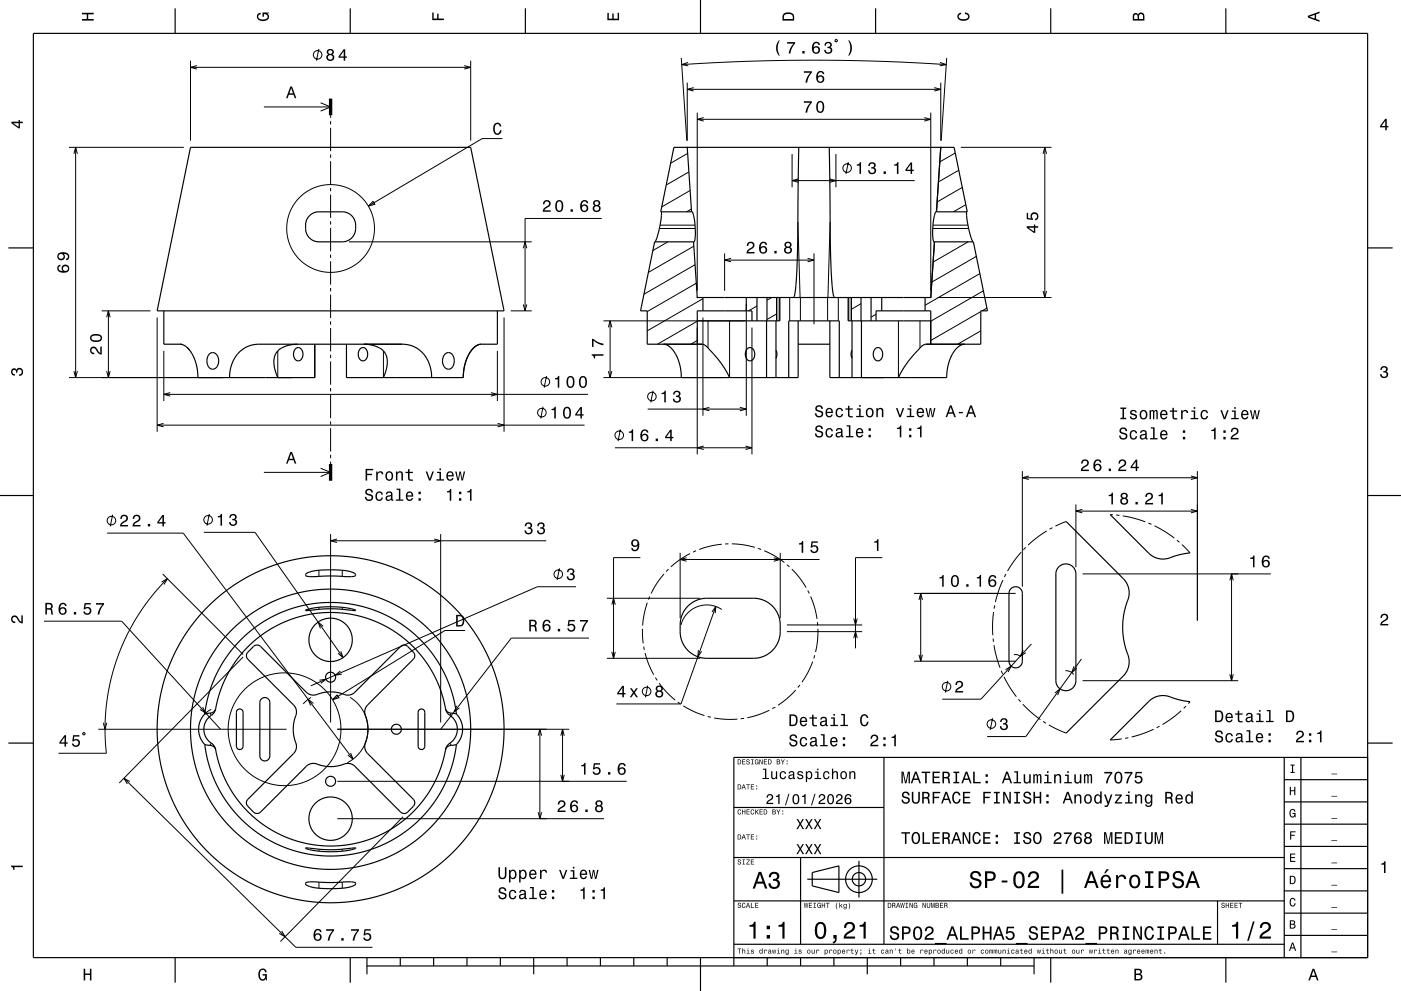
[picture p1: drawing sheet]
<svg xmlns="http://www.w3.org/2000/svg" width="420mm" height="297mm" viewBox="0 0 420 297" stroke-linecap="round" stroke-linejoin="round" font-family="sans-serif">
<g fill="none" stroke="#000" stroke-width=".3">
<path d="M57.1 18.2v24M59 19.7l-1.9 .5 1.9 .5M95.6 14.7l-.7 3.5M139.2 19.7l1.9 .5-1.9 .5M141.1 18.2v24M204.2 17.4l1.7 24.8M204.4 19.4l19.3-1 19.5-.4 19.8 .3 20.7 1.1M206.3 18.7l-1.9 .7 1.9 .3M250.3 12.1l.5-.3 .2 .5-.4 .2zM281.8 18.7l1.9 .7-2 .3M283.8 17.4l-1.6 24.8M57.1 20.2h84"/>
<path d="M79.1 32h20M96.1 30.8l3 1.2-3 1.3M99.1 34.5v.8M99.1 36.3v1M99.1 38.3v7M206 24.8v17.4M206 26.8h76M208 26.3l-2 .5 2 .5M209 33.8v53.4M209 35.8h70M211 35.2l-2 .6 2 .5M277.1 35.2l1.9 .6-1.9 .5"/>
<path d="M279 33.8v53.4M280.1 26.3l1.9 .5-1.9 .5M282 24.8v17.4M20.7 44.2h34.4M22.2 46.1l.5-1.9 .5 1.9M22.7 44.2v69M99.1 46.3v1M99.1 48.3v7M99.1 56.3v1M99.1 58.3v7M150.6 41.5h-6l-34.2 20.3M206.1 46l-5 2.9"/>
<path d="M206.5 51.5l-6.8 4M206.9 57.1l-8.5 4.9M237.5 46.2v9.9M237.5 54.1h36.7M239.4 53.6l-1.9 .5 1.9 .5M248.7 53.6l1.9 .5-1.9 .5M250.6 46.2v9.9M254.3 48.6l-.7 3.5M286.4 45.8l-4.7 2.7M287.4 51l-6.1 3.5M288 44.2h27.2M288.5 56.2l-7.6 4.3"/>
<path d="M312.7 46.1l.5-1.9 .5 1.9M313.2 44.2v45M99.1 66.3v1M99.1 68.3v7M99.1 76.3v1M99.1 78.3v7M104.6 72.5h54.8M111.8 60.3l.6 .9-2 .6zM156.9 74.4l.5-1.9 .5 1.9M180.4 65.5h-23v27.7M197.7 68.5h10.7M197.9 67.5h10.5"/>
<path d="M200.2 72.5l-4.5 2.6M207.3 62.7l-1.5 .8M208 73.8l-13.6 7.8M208.4 79.3l-15.4 8.9M217.2 75.9v11.3M217.2 77.9h26.8M219.2 77.4l-2 .5 2 .6M239.2 66.4l.7 22.8M242.1 77.4l1.9 .5-1.9 .6M244 75.9v21.3M248.9 66.4l-.7 22.8M279.6 68.5h10.8"/>
<path d="M279.7 67.5h10.5M280.2 72.5h-.1M289.5 61.3l-3.7 2.2M290.2 72.5l-10.5 6M292.7 76.8l-13.4 7.8M30.5 93.2h14.6M32 95.1l.5-1.9 .5 1.9M32.5 93.2v20M47.1 95.2v34.2M99.1 86.3v1M99.1 88.3v7M99.1 96.3v1"/>
<path d="M99.1 98.3v7M151.1 95.2v34.2M153.1 93.2h6.3M156.9 91.2l.5 2 .5-2M180.9 96.2h42.5M182.4 98.1l.5-1.9 .5 1.9M182.9 96.2v17M208.7 84.9l-14.7 8.5M209 96.3l-11.9 6.9M209 98.2v38M210.7 89.5l-16.7 9.7M210.7 95.2v29.4"/>
<path d="M212.3 96.2v8.1M218.7 96.2v17M223.7 91.2v33.4M225.4 98.2v38M226.9 91.7l-2.5 1.5M231.3 89.2l-1.4 .8M232.8 94.1l-2.9 1.7M233.6 89.2v7M236.7 89.2v7M240 89.2v7M248.1 89.2v7M251.3 89.2v7"/>
<path d="M254.5 89.2v7M258.1 91l-2.9 1.7M261.3 89.2l-.2 .1M262.6 94.2l-1.5 .9M269.3 96.2v17M275.8 96.2v8.1M281 89.2h34.2M293.8 82l-16.5 9.5M294 99.2l-6.9 4M294 93.4l-15 8.6M294.8 87.2l-15.8 9.1M295.9 92.3l-1.5 .9"/>
<path d="M312.7 87.2l.5 2 .5-2M20.7 113.2h46.1M22.2 111.2l.5 2 .5-2M32 111.2l.5 2 .5-2M49.1 105.2v15M49.1 118.2h127.2M51 117.7l-1.9 .5 1.9 .5M83.3 105.2v8M99.1 106.3v1M99.1 108.3v7M99.1 116.3v1M99.1 118.3v7"/>
<path d="M114.9 105.2v8M147.2 117.7l1.9 .5-1.9 .5M149.1 105.2v15M163.8 112.7l-.7 3.5M180.9 113.2h35.8M182.4 111.2l.5 2 .5-2M195.8 117.1l-.7 3.5M209 102l-1.9 1.2M47.1 127.4h128.1M49 126.9l-1.9 .5 1.9 .5M99.1 126.3v1M99.1 128.3v7"/>
<path d="M99.1 136.3v1M99.1 138.3v.8M149.2 126.9l1.9 .5-1.9 .5M162.8 121.9l-.7 3.5M184.4 134.2h41M186 128.7l-.7 3.5M194.2 122.6h29.5M211 133.7l-2 .5 2 .5M212.7 122.1l-2 .5 2 .5M221.8 122.1l1.9 .5-1.9 .5M223.5 133.7l1.9 .5-1.9 .5M32.1 159.8h22.8l50.9 67.7"/>
<path d="M33.8 154.3l-.7 3.5M61.1 159.5h15.3l26.4 37.6M62.7 154l-.7 3.5M79.1 141.6h20M96.1 140.3l3 1.3-3 1.2M306.5 141.2v34.6M306.5 143.2h52.5M308.4 142.7l-1.9 .5 1.9 .5M313.8 159.1l-2.9 2-2.7 2.3M315.5 158.1l-.9 .5M319.6 156.3l-3.2 1.4M322.5 151.2v18.8"/>
<path d="M322.5 153.2h36.5M324.5 152.7l-2 .5 2 .5M332.8 154.2l.8 .1M334.6 154.4l1 .1M336.6 154.6l3.7 .8 3 1M344.3 156.8l.9 .4M346.1 157.6l3.1 1.7 2.8 2M357 152.7l2 .5-2 .5M357 142.7l2 .5-2 .5M359 141.2v44.8M48.4 174.4l1.8-1-1 1.8M48.8 172l24.1 24.1"/>
<path d="M50.2 173.4l-5 5.6-4 5.8-3.5 6.3-2.6 6.3-2.1 7.2-1.2 7.4-.3 6.7 .4 7.1h-14.3M95.6 170.9v1.8M99.1 160.1v56.5M99.1 162.1h64.7M101 161.5l-1.9 .6 1.9 .5M102.6 170.9v1.8M130.2 161.5l1.9 .6-1.9 .5M132.1 160.1v56.5M167.7 170.3l-.7 3.5M172.7 175.8h-11.6l-67.9 29.8M181.9 179.3h28M192 167.1h-8.1v30.2"/>
<path d="M194.8 178.8l-.4 .9M199 172l-2.1 2.8-1.7 3.1M200.4 170.6l-.7 .7M203.9 165.7v19.6M203.9 167.7h41.8M205.8 167.2l-1.9 .5 1.9 .5M206.9 165.9l-3 1.8-2.8 2.2M208.7 165.1l-.9 .4M216.4 163.1l-3.7 .6-3.1 1M218.4 163h-1M219.4 163l3.2 .2 3.7 .8M227.3 164.3l.9 .4"/>
<path d="M229.1 165.1l2.9 1.4 3.1 2.1M232 167.2l1.9 .5-1.9 .5M233.9 165.7v19.6M235.9 169.2l.8 .7M237.4 170.6l2.3 2.6 2 2.9M242.1 177l.5 .9M243 178.8l1.2 3.3 .7 3.4M264.5 167.1h-8v27.2M274 177.8h30.5M275.5 179.8l.5-2 .5 2M276 177.8v20.4M300.7 173.8l-1.3 3.3-1 3.3"/>
<path d="M301.6 172l-.5 .9M306.1 165.5l-2.2 2.7-1.9 3M307.5 164l-.7 .8M352.8 161.9l.8 .6M354.3 163.2l2.5 2.5M368.7 173.9l.5-1.9 .5 1.9M369.2 172v32M381 172h-56.5M13.2 186.2h23.3l29.6 32.4M72.9 196.9l-37.1 37.8M95.6 182v.6M96.9 187.7l-1.5-1.3 .7 1.9"/>
<path d="M102.2 195.2l.6 1.9-1.5-1.3M102.6 182v.6M139.4 189h-6l-33.7 20.7M176.6 191.2h-23.3l-21.2 27.4M181.9 197.3h28M183.4 195.4l.5 1.9 .5-1.9M183.4 181.2l.5-1.9 .5 1.9M192.6 188.5l.2 4.3M193 193.8l.2 1M193.4 195.7l1.1 3.4 1.5 3.1M194.1 180.6l-1 3.4-.4 3.5M209.4 194.8l-.2 2 1.1-1.6"/>
<path d="M213.5 183.4l1.1-1.6-.2 2M214.6 181.8l-10.4 29.2h-19.4M216.4 182.7a8 8 0 0 0-12.3 4.6M235.9 189.3h22.6M235.9 187.3h22.6M243.6 198.3l-1.4 3.2-1.8 3M244.2 196.4l-.2 .9M245.1 186.5v1M245.2 188.5l-.1 3.7-.6 3.2M256 185.4l.5 1.9 .5-1.9M256 191.2l.5-1.9 .5 1.9M274 198.2h30.5"/>
<path d="M275.5 196.2l.5 2 .5-2M297.7 191.4l.1 1M297.9 183.4l-.3 3.5v3.5M298 193.4l.6 3.1 1.2 3.6M298.2 181.4l-.2 1M304 196.2a2 2 0 0 1 1.8 .5M306.8 194.9l-1 1.8 1.7-1.1M309.2 193l-15.1 16.5h-11.6M322 199.7l-.7 1.9 1.5-1.3M324.2 197.5l-16.7 23.2h-11.6M25 219.6l.5 .2-.2 .5-.5-.3zM29.5 218.6h56.4"/>
<path d="M31 216.6l.5 2 .5-2M60.8 211.9l.9 1.8-1.7-1.1M62.9 213.7l.5 .7M63.3 212.6l-1.9 1.4M93.2 209l-2.3 1.9M94 210.8l-1.6-1.2 .7 1.9M95.8 203.9l1.9-.3-1.5 1.2M101.1 208.2l.5 .9-1.9 .6zM101.1 218.6h69.5M102 201.1l-1.5 1.3 2-.3M105 209l2.3 1.9 1.7 2.5 1.1 2.8 .2 3-.6 2.9-1.2 2.5-1.9 2.3-2.5 1.7M135.3 213.7l-.4 .7"/>
<path d="M136.9 211.5l-.8 1.9 1.6-1.3M161.8 218.6v26.8M168.6 218.6v15.6M194.2 205.5l-.7 3.5M196.5 203.1l.5 .8M197.6 204.7l2.2 2.7 2.6 2.4M203.2 210.4l.8 .6M204.8 211.5l2.9 1.6 3.5 1.4M212.1 214.7l1 .3M214.1 215.2l3.5 .4 3.5-.1M223.1 215.3l-1 .1M230.6 212.8l-3.2 1.4-3.4 .9"/>
<path d="M232.4 211.9l-.9 .5M238.5 206.8l-2.3 2.3-3 2.3M239.8 205.3l-.6 .8M284.1 204l-.7 3.5M297.6 215.2l-.7 3.5M300.2 201l.4 1M301 202.9l1.7 3 2 2.9M301.4 200.7l1.7-1.1-.9 1.8M305.3 209.6l.7 .7M306.6 211.1l2.4 2.2 2.9 2.4M312.7 216.2l.9 .6M314.4 217.3l5.2 2.4"/>
<path d="M316.2 207.7l1.6-1.3-.7 1.9M319.4 201l1.3 .2 1.2 .9M324.5 204h46.7M345.8 218.5l-3.2 1.4-3.3 1M347.6 217.6l-.9 .5M354.1 213l-2.9 2.4-2.7 1.7M355.6 211.6l-.8 .7M356.8 210.3l-.6 .6M368.7 202.1l.5 1.9 .5-1.9M37.2 233.2l51.5 50.7h23M38.9 234.2l-1.7-1 1 1.8M63.4 222.7l-.5 .7"/>
<path d="M101.1 234.2h86.8M105.1 225.7l.7 1.8-1.5-1.2M134.9 222.7l.4 .7M161.3 220.5l.5-1.9 .6 1.9M168.1 220.5l.5-1.9 .6 1.9M168.1 232.2l.5 2 .6-2M336.3 221.4l-3.5 .4M338.3 221.1l-1 .2M95.6 254.5v.6M101.1 245.4h80M102.6 254.5v.6M120.8 244.8l-36.7 37.4"/>
<path d="M161.3 243.4l.5 2 .6-2M84.4 279l1.1 1.7-1.8-.9M95.6 264.4v1.8M102.6 264.4v1.8"/>
<circle cx="95.2" cy="16.4" r="1.28"/>
<circle cx="254" cy="50.4" r="1.28"/>
<circle cx="99.1" cy="68.5" r="13.2"/>
<circle cx="163.5" cy="114.4" r="1.28"/>
<circle cx="195.4" cy="118.9" r="1.28"/>
<circle cx="162.5" cy="123.7" r="1.28"/>
<circle cx="185.6" cy="130.5" r="1.28"/>
<circle cx="33.4" cy="156" r="1.28"/>
<circle cx="62.4" cy="155.8" r="1.28"/>
<circle cx="167.4" cy="172.1" r="1.28"/>
<circle cx="85.3" cy="218.6" r="16.9"/>
<circle cx="193.8" cy="207.2" r="1.28"/>
<circle cx="283.8" cy="205.8" r="1.28"/>
<circle cx="297.2" cy="217" r="1.28"/>
</g>
<g fill="none" stroke="#000" stroke-width=".35">
<path d="M10 10h400v277h-400zM52.5 2.5v7.5M105 2.5v7.5M157.5 2.5v7.5M210 0v10M262.5 2.5v7.5M315 2.5v7.5M367.5 2.5v7.5M57.1 44.2h84l10 49h-104zM206 44.2l1.3 19.3M239.5 44.2l-.3 22.2a152.8 152.8 0 0 1-.9 21.8l-.4 1M248.6 44.2l.3 22.2"/>
<path d="M282 44.2l-1.3 19.3M2.5 74.3h7.5M92.7 64.7l1.2-.8 1.2-.4h7.5a4 4 0 0 1 4 4v1a4 4 0 0 1-4 4h-7a4 4 0 0 1-4-4l.1-2zM198.2 63.5a21.4 21.4 0 0 1-.8 6.3l-1 2.7M207.9 72.5l1.1 16.7h70l1.1-16.7M248.9 66.4l.3 15.5 .4 5.4 .6 1.9M289.8 63.5a25.1 25.1 0 0 0 1 6.7l.9 2.3M410 74.3h7.5M49.1 93.2v10h4.9M149.1 93.2v10h-4.9M210.7 89.2v4M223.7 89.2v4"/>
<path d="M225.4 96.2v-3h-16.4v10M226.9 89.2v7M229.8 96.2v17M229.9 89.2v7M232.6 96.2v17M232.8 89.2v7M233.8 89.2v7h-24.8M239.3 96.2v17h-35a11.9 11.9 0 0 0-3.6-9.3l-.9-.6-.9-.1M248.8 96.2v17h35a11.4 11.4 0 0 1 3.9-9.6l1.5-.4M254.3 89.2v7h24.7M255.2 89.2v7M255.4 96.2v17"/>
<path d="M258.1 89.2v7M258.3 96.2v17M261.1 89.2v7M262.6 96.2v-3h16.4v10M264.3 89.2v4M277.3 89.2v4M54 103.2a5.9 5.9 0 0 1 4.3 4.4l.8 2.7 .2 2.9h35.1v-10M54 103.2l.7 .1M56.2 104.2l.6 .7M62.8 106.1a1.68 1.68 0 0 1 1.9-.2 1.68 1.68 0 0 1 .8 1.7 2.17 2.17 0 0 1-2.2 3 3 3 0 0 1-.5-4.5zM68.8 113.2a9.2 9.2 0 0 1 8.8-10h43a9.2 9.2 0 0 1 8.8 10M88.6 104.5a1.35 1.35 0 0 1 1.5-.1 1.35 1.35 0 0 1 .7 1.4 1.62 1.62 0 0 1-.3 1.7 1.62 1.62 0 0 1-1.6 .5 2.44 2.44 0 0 1-.3-3.5z"/>
<path d="M89.2 103.2a7.3 7.3 0 0 0-6.2 2.3 6.4 6.4 0 0 0-.3 6.2l.6 1.5M103.9 103.2v10h35a14.6 14.6 0 0 1 1.7-7.1M108 104.5a1.35 1.35 0 0 1 1.6-.1 1.35 1.35 0 0 1 .6 1.4 1.62 1.62 0 0 1-.3 1.7 1.62 1.62 0 0 1-1.6 .5 2.43 2.43 0 0 1-.3-3.5zM109.1 103.2a7.1 7.1 0 0 1 6.2 2.5 6.3 6.3 0 0 1 .4 5.6l-.8 1.9M133.3 106.2a1.63 1.63 0 0 1 1.9-.3 1.63 1.63 0 0 1 .9 1.7 2.34 2.34 0 0 1-1.6 3.1 2.71 2.71 0 0 1-1.2-4.5zM144.2 103.2a4.8 4.8 0 0 0-3.6 2.9M218.7 113.2a30.4 30.4 0 0 0-5.3-7.7l-.3-.3a4.8 4.8 0 0 0-2.6-2h-16.5v-10h-2l4.3-20.7h11.8a16.8 16.8 0 0 0-.6-9h-9.4l3.9-19.3h84l4 19.3h-9.4a17.2 17.2 0 0 0-.7 9h11.9l4.2 20.7h-2v10h-16.4a8.8 8.8 0 0 0-3.5 2.9l-.9 1.1a27.2 27.2 0 0 0-3.9 6M224 104.5a1.35 1.35 0 0 1 1.6-.1 1.35 1.35 0 0 1 .6 1.4 1.62 1.62 0 0 1-.2 1.7 1.62 1.62 0 0 1-1.7 .5 2.44 2.44 0 0 1-.3-3.5zM232.6 105l.3 1.2-.3 1.2M236.4 113.2v-17h15.2v17M239.3 103.2h9.5M255.4 105l-.3 1.1 .3 1.3"/>
<path d="M262.4 104.5a1.35 1.35 0 0 1 1.5-.1 1.35 1.35 0 0 1 .7 1.4 1.62 1.62 0 0 1-.3 1.7 1.62 1.62 0 0 1-1.6 .5 2.44 2.44 0 0 1-.3-3.5zM0 148.5h10M319.6 156.3l17.2 17.1a6.5 6.5 0 0 1 .8 7.9l-.8 3.4-.2 3.5 .3 3.4 .8 3.4a6.4 6.4 0 0 1-.9 7.6l-17.2 17.1M332.8 154.2l11.6 11.6a6.5 6.5 0 0 0 7.7 .9l4.7-1M410 148.5h10M91.8 172a10.5 10.5 0 0 1 4.8-1.2h3.3a18.2 18.2 0 0 1 6.4 1l.3 .7a2.9 2.9 0 0 1-2.5 .3l-4.2-.2-4.3 .1a5.9 5.9 0 0 1-4-.2zM303.1 176.5a2 2 0 0 1 2.1-.5 2 2 0 0 1 1.3 1.8v20.4a2 2 0 0 1-2 2 2 2 0 0 1-2-2v-20.4zM317.5 169.8a3 3 0 0 1 3.2-.6 3 3 0 0 1 1.8 2.8v32a3 3 0 0 1-3 3 3 3 0 0 1-3-3v-32l.3-1.1zM76 193.8a1.5 1.5 0 0 1 2.1-.1l13.7 13.8a3.8 3.8 0 0 0 4.5 .2l2.5-.3 2.5 .2a7.3 7.3 0 0 0 4.1 .5l1-.6 13.7-13.8a1.5 1.5 0 0 1 2.1 .1l1.7 1.7a1.48 1.48 0 0 1 0 2.1l-13.7 13.7a3.8 3.8 0 0 0-.2 4.5l.3 2.4-.2 2.5a7.4 7.4 0 0 0-.6 4.1l.7 1 13.7 13.7a1.48 1.48 0 0 1 0 2.1l-1.7 1.8a1.5 1.5 0 0 1-2.1 0l-13.7-13.7a3.8 3.8 0 0 0-4.5-.3l-2.5 .4-2.4-.3a7.3 7.3 0 0 0-4.2-.5l-1 .7-13.7 13.7a1.5 1.5 0 0 1-2.1 0l-1.7-1.8a1.48 1.48 0 0 1 0-2.1l13.7-13.7a3.8 3.8 0 0 0 .3-4.4l-.4-2.5 .2-2.5a7.3 7.3 0 0 0 .6-4.1l-.7-1-13.7-13.7a1.48 1.48 0 0 1 0-2.1zM91.6 182.9l3.1-.8 4.7-.3 4.2 .3 2.3 .5 .7 .4-7.5-.6-7.2 .6zM206.3 181.6a8 8 0 0 1 5.6-2.3h14a8 8 0 0 1 8 8v2a8 8 0 0 1-8 8h-14a8 8 0 0 1-8-8v-2a8 8 0 0 1 2.4-5.7zM61.4 214l1.4-6.6 1.1-3 1.4-3.2 1.9-3.3 1.9-2.6 4.6-5 5.3-4 3.3-1.8 3-1.3 3.1-1.1 3.4-.8 3.7-.6 3.5-.1 3.5 .1 3.4 .5 6.3 1.7 3.2 1.3 3.3 1.8 5.5 4 2.3 2.2 2.3 2.7 2.2 3 1.8 3 1.5 3.2 1.1 3.1 .9 3.6 .5 3.2"/>
<path d="M61.4 214a6.6 6.6 0 0 0 0 9.1M64.7 212.4l1.5-5.6 2.7-5.9 3.5-4.9 4.4-4.4 5.1-3.5 5.3-2.4 5.7-1.6 5.8-.5 6.2 .4 6 1.6 2.8 1.1 3.1 1.7 4.9 3.4 4.2 4.3 3.5 4.9 2.5 5.4 1.7 6M64.7 212.4l-.6 1.3a6.3 6.3 0 0 0-2.9 4.2 5.3 5.3 0 0 0 2.7 5.3l.8 1.5M64.7 212.4a2.12 2.12 0 0 1-2.5 1.4l-.8 .2M71.3 212.7a1 1 0 0 1 1-.1 1 1 0 0 1 .6 .9v10.1a1 1 0 0 1-1 1 1 1 0 0 1-1-1v-10.1zM78.4 209.5a1.5 1.5 0 0 1 1.6-.3 1.5 1.5 0 0 1 .9 1.4v16a1.5 1.5 0 0 1-1.5 1.5 1.5 1.5 0 0 1-1.5-1.5v-16zM125.6 212.9a1 1 0 0 1 1.1-.4 1 1 0 0 1 .6 1v10.1a1 1 0 0 1-1 1 1 1 0 0 1-1-1v-10.1zM133.6 212.4a5.3 5.3 0 0 0 2.3 2.9 5.2 5.2 0 0 1-1.6 7.9l-.7 1.5M133.6 212.4a2.26 2.26 0 0 0 2.5 1.4l.7 .2M136.8 214a6.6 6.6 0 0 1 0 9.1M356.8 210.3l-4.8-1a6.4 6.4 0 0 0-7.6 .9l-11.6 11.6M2.5 222.7h7.5"/>
<path d="M61.4 223.1l1.5 .3a1.74 1.74 0 0 1 1.8 1.3M61.4 223.1l1.4 6.6 2.5 6.3 1.9 3.2 1.9 2.7 2.1 2.4 2.5 2.5 2.9 2.4 2.7 1.8 3.3 1.8 3 1.3 6.2 1.7 3.5 .6 3.4 .2 3.5-.2 3.5-.4 6.5-1.8 3.2-1.3 3.3-1.8 3.4-2.3 2.3-1.9 4.6-4.9 2.2-3 1.7-3.1 2.5-6.2 1.4-6.6M64.7 224.7l1.4 5.6 2.6 5.6 3.6 5.1 4.4 4.5 4.9 3.4 5.5 2.5 5.7 1.6 6 .6 6-.5 5.8-1.5 5.5-2.4 2.7-1.7 2.8-2.1 4.4-4.5 3.4-4.9 2.6-5.4 1.6-5.9M136.8 223.1l-1.7 .3a1.69 1.69 0 0 0-1.5 1.3M265 227v56M385 233.7h25M385 227v60M390 227v60M410 222.7h7.5M410 227h-190v62.5M91.6 254.1l7.3 .6 7.7-.5-3 .8-4.7 .3-4.3-.3-2.3-.5zM220 257h165"/>
<path d="M220 242h45M240 257v26M257.5 258v11M385 253.7h25M385 247h25M385 240.3h25M91.7 264.6a15.4 15.4 0 0 1 5.4-.1l5.5-.1a5.8 5.8 0 0 1 4 .2 .76 .76 0 0 1-.8 .9l-2.8 .7-4.9 .1a17.1 17.1 0 0 1-6.2-1l-.3-.3zM220 270h165M242 263.5h21M243.5 261.5l8-2v8l-8-2zM365 270v13M385 273.7h25"/>
<path d="M385 267h25M385 260.3h25M52.5 287v7.5M105 287v7.5M110 289.5h200M110 287v5M120 287v2.5M130 287v2.5M140 287v2.5M150 287v2.5M160 287v5M170 287v2.5"/>
<path d="M180 287v2.5M190 287v2.5M200 287v2.5M210 287v10M220 283h165M230 287v2.5M240 287v2.5M250 287v2.5M260 287v5M270 287v2.5M280 287v2.5M290 287v2.5"/>
<path d="M300 287v2.5M310 287v5M315 287v7.5M367.5 287v7.5M385 280.3h25"/>
<circle cx="99.1" cy="191.8" r="6.5"/>
<circle cx="99.1" cy="218.6" r="42"/>
<circle cx="99.1" cy="218.6" r="52"/>
<circle cx="99.1" cy="203" r="1.5"/>
<circle cx="118.8" cy="218.6" r="1.5"/>
<circle cx="99.1" cy="234.2" r="1.5"/>
<circle cx="99.1" cy="245.4" r="6.5"/>
<circle cx="257.5" cy="263.5" r="2"/>
<circle cx="257.5" cy="263.5" r="4"/>
</g>
<path d="M99.1 29.5v5M99.1 139.1v5" fill="none" stroke="#000" stroke-width="1" stroke-linecap="butt"/>
<g fill="#000">
<path d="M24.6 3.8h3.5v.5h-1.7v1.4h1.7v.5h-3.5v-.5h1.4v-1.4h-1.4z" fill-rule="evenodd"/>
<path d="M77.3 4.2l.8-.4v.5l-.3 .1a.68 .68 0 0 0-.4 .6 .68 .68 0 0 0 .4 .6 1.68 1.68 0 0 0 2.4-.6 .93 .93 0 0 0-1.1-.8v.8h-.4v-1.3h1.9v.3l-.5 .1 .4 .4a1.19 1.19 0 0 1-.9 1.7 1.9 1.9 0 0 1-2.6-1.3z" fill-rule="evenodd"/>
<path d="M98.2 14.9l-.2 .3a.8 .8 0 0 0 .4 1.1 1.09 1.09 0 0 0-.2 1.6 1.09 1.09 0 0 0 1.6 0 1.09 1.09 0 0 0-.2-1.6 .95 .95 0 0 0 .3-1.4 .95 .95 0 0 0-1.3-.2zM98.3 17.2a.71 .71 0 0 1 1.4 0 .71 .71 0 0 1-1.4 0zM98.4 15.6a.6 .6 0 0 1 1.2 0 .6 .6 0 0 1-1.2 0zM103 14.8l-1.5 2.1v.4h1.5v.9h.5v-.9h.5v-.4h-.5v-2.1zM103 15.3v1.6h-1.1z" fill-rule="evenodd"/>
<path d="M129.6 3.8h.4v1.8h1.1v-1.5h.4v1.5h1.6v.4h-3.5z" fill-rule="evenodd"/>
<path d="M182.1 3.9h.4v1.7h1.1v-1.6h.4v1.6h1.2v-1.8h.4v2.3h-3.5z" fill-rule="evenodd"/>
<path d="M233.5 12.1h.3a4.3 4.3 0 0 0 0 4.6h-.3a3.6 3.6 0 0 1 0-4.6z" fill-rule="evenodd"/>
<path d="M235 4a2.21 2.21 0 0 0-.4 2.2h3.5v-1.2a1.92 1.92 0 0 0-3.1-1zM235.3 4.4l.4-.2a1.45 1.45 0 0 1 2 .8v.7h-2.7l.1-1z" fill-rule="evenodd"/>
<path d="M236 12.6v.5h1.9a5.2 5.2 0 0 0-1.5 2.9h.6a5.3 5.3 0 0 1 1.4-3v-.4zM240.5 15.3v.7h.7v-.7zM243.9 12.8a2.39 2.39 0 0 0 .2 3.2 1.16 1.16 0 0 0 1.5-.3 1.16 1.16 0 0 0-.1-1.5 1.16 1.16 0 0 0-1.6 0 1.02 1.02 0 0 1 .8-1.3l.5 .2 .2 .4h.4a1.11 1.11 0 0 0-.7-.9 1.11 1.11 0 0 0-1.2 .2zM243.9 15a.75 .75 0 0 1 1.5 0 .75 .75 0 0 1-1.5 0zM247.5 12.8l-.3 .9h.4a.62 .62 0 0 1 .3-.8 .62 .62 0 0 1 .8 .3 .62 .62 0 0 1-.2 .8h-.5v.4a.72 .72 0 0 1 1 .5 .72 .72 0 0 1-.5 .9 .72 .72 0 0 1-.9-.5l-.1-.4h-.4a1.18 1.18 0 0 0 1.5 1.2 1.18 1.18 0 0 0 .6-1.8l-.3-.1a1.01 1.01 0 0 0 .1-1.6 1.01 1.01 0 0 0-1.5 .2z" fill-rule="evenodd"/>
<path d="M254.3 12.1h.3a3.6 3.6 0 0 1 0 4.6h-.3a4.3 4.3 0 0 0 0-4.6z" fill-rule="evenodd"/>
<path d="M287.3 4.2l.8-.4v.4l-.3 .1a.66 .66 0 0 0-.4 .6 .66 .66 0 0 0 .4 .6 1.69 1.69 0 0 0 2.5-.5 .9 .9 0 0 0-1-.8v-.5a1.24 1.24 0 0 1 1.4 1.1 1.24 1.24 0 0 1-1.1 1.4 1.93 1.93 0 0 1-2.6-1.2z" fill-rule="evenodd"/>
<path d="M339.8 4.2l-.2 2h3.5v-1.4a.98 .98 0 0 0-.7-1 .98 .98 0 0 0-1.2 .6 .84 .84 0 0 0-1.4-.2zM340.1 4.5l.4-.1 .4 .1 .1 1.2h-1zM341.6 4.4l.4-.2a.58 .58 0 0 1 .7 .7v.8h-1.2z" fill-rule="evenodd"/>
<path d="M392.1 4.7v.6l3.5 1.2v-.4l-1-.4v-1.4l1-.4v-.4zM392.6 5l1.5-.5v1z" fill-rule="evenodd"/>
<path d="M3.4 36.5v.4l2.1 1.6h.5v-1.6h.8v-.4h-.8v-.5h-.4v.5zM4 36.9h1.6v1.1z" fill-rule="evenodd"/>
<path d="M87 25.9l-1.2 3.5h.4l.4-1h1.4l.4 1h.4l-1.2-3.5zM87.3 26.4l.5 1.6h-1z" fill-rule="evenodd"/>
<path d="M148.2 37.2a1.19 1.19 0 0 1 1.3-.4 1.19 1.19 0 0 1 .8 1.1h-.5l-.1-.3a.66 .66 0 0 0-.6-.4 .66 .66 0 0 0-.6 .3 1.7 1.7 0 0 0 .6 2.5 .9 .9 0 0 0 .8-1h.5a1.24 1.24 0 0 1-1.1 1.4 1.24 1.24 0 0 1-1.4-1v-1.6z" fill-rule="evenodd"/>
<path d="M241 21.3v.5h1.9a5.2 5.2 0 0 0-1.4 3h.5a5.3 5.3 0 0 1 1.4-3v-.5zM245.2 21.5a2.4 2.4 0 0 0 .2 3.3 1.16 1.16 0 0 0 1.5-.4 1.16 1.16 0 0 0-.2-1.5 1.16 1.16 0 0 0-1.5 0 1.02 1.02 0 0 1 .8-1.2l.5 .1 .1 .4h.5a1.12 1.12 0 0 0-.7-.9 1.12 1.12 0 0 0-1.2 .2zM245.2 23.7a.75 .75 0 0 1 1.4 0 .75 .75 0 0 1-1.4 0z" fill-rule="evenodd"/>
<path d="M241 30.3v.5h1.9a5.2 5.2 0 0 0-1.4 3h.5a5.3 5.3 0 0 1 1.4-3v-.5zM245 30.7a2.02 2.02 0 0 0 .9 3.2 2.03 2.03 0 0 0 .9-3.2 1.11 1.11 0 0 0-1.8 0zM245.6 30.7h.6a2.37 2.37 0 0 1 0 2.7h-.6a2.38 2.38 0 0 1 0-2.7z" fill-rule="evenodd"/>
<path d="M415.3 35.6l-1.6 2.1v.5h1.6v.8h.4v-.8h.5v-.4h-.5v-2.2zM415.3 36.2v1.6h-1.1z" fill-rule="evenodd"/>
<path d="M205.8 44h.4v.3h-.4z" fill-rule="evenodd"/>
<path d="M256.9 49.3v.3h.8v2.5h.4v-3.5h-.3a.77 .77 0 0 1-.9 .7zM260.6 48.9l-.3 .9h.5a.62 .62 0 0 1 .3-.8 .62 .62 0 0 1 .8 .3 .62 .62 0 0 1-.2 .8h-.5v.4a.74 .74 0 0 1 .9 .6 .74 .74 0 0 1-.7 .9 .74 .74 0 0 1-.7-1h-.5a1.18 1.18 0 0 0 1.5 1.2 1.18 1.18 0 0 0 .6-1.8l-.2-.2a1.01 1.01 0 0 0 0-1.5 1.01 1.01 0 0 0-1.5 .2zM264.9 51.4v.7h.7v-.7zM268.1 49.3v.3h.8v2.5h.4v-3.5h-.3a.77 .77 0 0 1-.9 .7zM273 48.7l-1.6 2.1v.5h1.6v.8h.4v-.8h.5v-.4h-.5v-2.2zM273 49.3v1.6h-1.1z" fill-rule="evenodd"/>
<path d="M281.8 44h.4v.3h-.4z" fill-rule="evenodd"/>
<path d="M17.4 79.6a1.44 1.44 0 0 0 .1 1.7 1.44 1.44 0 0 0 1.6 .4 1.26 1.26 0 0 0 1.7-.9 1.26 1.26 0 0 0-1.2-1.5 1.11 1.11 0 0 0-1.1 .7 1.11 1.11 0 0 0 .3 1.2 1.02 1.02 0 0 1-1.2-.8l.1-.4 .4-.2v-.5zM18.9 80.5a.75 .75 0 0 1 1.5 0 .75 .75 0 0 1-1.5 0zM17.6 75.9a1.17 1.17 0 0 0-.3 1.7 1.17 1.17 0 0 0 1.7 .2 1.17 1.17 0 0 0 .1-1.7 1.02 1.02 0 0 1 1.3 .8l-.2 .5-.4 .1v.5a1.23 1.23 0 0 0 .9-1.5 1.23 1.23 0 0 0-1.4-.9zM17.6 76.8a.74 .74 0 0 1 1.4 0 .74 .74 0 0 1-1.4 0z" fill-rule="evenodd"/>
<path d="M163.1 60.3l-.3 .9h.4a.7 .7 0 0 1 .6-.8 .7 .7 0 0 1 .8 .5 .7 .7 0 0 1-.5 .8l-.3 .2a1.63 1.63 0 0 0-1.1 1.6h2.4v-.5h-1.9l.8-.8a1.17 1.17 0 0 0 1-1.6 1.17 1.17 0 0 0-1.9-.3zM166.8 60.4a2.02 2.02 0 0 0 .9 3.2 2.03 2.03 0 0 0 .9-3.2 1.11 1.11 0 0 0-1.8 0zM167.3 60.5h.7a2.38 2.38 0 0 1 0 2.6h-.7a2.37 2.37 0 0 1 0-2.6zM171 62.7v.8h.7v-.8zM174.5 60.2a2.39 2.39 0 0 0 .1 3.3 1.16 1.16 0 0 0 1.6-.4 1.16 1.16 0 0 0-.2-1.5 1.16 1.16 0 0 0-1.6 0 1.03 1.03 0 0 1 .8-1.3l.5 .2 .2 .4h.4a1.12 1.12 0 0 0-.7-.9 1.12 1.12 0 0 0-1.1 .2zM174.4 62.4a.75 .75 0 0 1 1.5 0 .75 .75 0 0 1-1.5 0zM178.1 60.2l-.2 .3a.8 .8 0 0 0 .3 1.1 1.09 1.09 0 0 0-.1 1.6 1.09 1.09 0 0 0 1.6 0 1.09 1.09 0 0 0-.2-1.6 .95 .95 0 0 0 .3-1.4 .95 .95 0 0 0-1.4-.2zM178.1 62.5a.75 .75 0 0 1 1.5 0 .75 .75 0 0 1-1.5 0zM178.3 60.9a.59 .59 0 0 1 1.1 0 .59 .59 0 0 1-1.1 0z" fill-rule="evenodd"/>
<path d="M224.2 72.7l-.3 1h.4a.7 .7 0 0 1 .6-.8 .7 .7 0 0 1 .8 .5 .7 .7 0 0 1-.5 .8l-.3 .2a1.63 1.63 0 0 0-1.1 1.5h2.4v-.4h-1.9l.8-.8a1.17 1.17 0 0 0 1-1.6 1.17 1.17 0 0 0-1.9-.4zM228.1 72.7a2.4 2.4 0 0 0 .2 3.2 1.16 1.16 0 0 0 1.5-.3 1.16 1.16 0 0 0-.2-1.5 1.16 1.16 0 0 0-1.6 0 1.03 1.03 0 0 1 .9-1.3l.4 .2 .2 .4h.5a1.12 1.12 0 0 0-.8-.9 1.12 1.12 0 0 0-1.1 .2zM228 74.9a.75 .75 0 0 1 1.5 0 .75 .75 0 0 1-1.5 0zM232.1 75.2v.7h.7v-.7zM235.4 72.7l-.2 .3a.8 .8 0 0 0 .4 1.1 1.09 1.09 0 0 0-.2 1.6 1.09 1.09 0 0 0 1.6 0 1.09 1.09 0 0 0-.1-1.6 .95 .95 0 0 0 .3-1.4 .95 .95 0 0 0-1.4-.2zM235.5 75a.71 .71 0 0 1 1.4 0 .71 .71 0 0 1-1.4 0zM235.6 73.4a.6 .6 0 0 1 1.2 0 .6 .6 0 0 1-1.2 0z" fill-rule="evenodd"/>
<path d="M307.8 67.8v.5l2.1 1.5h.5v-1.5h.8v-.5h-.8v-.5h-.4v.5zM308.4 68.3h1.6v1.1zM307.8 63.8v1.9l1.9 .2v-.4a.8 .8 0 0 1-.3-1.2 .8 .8 0 0 1 1.3 .1 .8 .8 0 0 1-.4 1.2v.4a1.21 1.21 0 0 0 1.1-1.5 1.21 1.21 0 0 0-1.7-.8 1.21 1.21 0 0 0-.5 1.8l-1-.2v-1.5z" fill-rule="evenodd"/>
<path d="M208.8 89h.4v.3h-.4z" fill-rule="evenodd"/>
<path d="M278.8 89h.4v.3h-.4z" fill-rule="evenodd"/>
<path d="M3.6 110.6a.86 .86 0 0 1 1.4 .2 1.12 1.12 0 0 1 1.5-.4 1.12 1.12 0 0 1 .3 1.6l-.5 .6-.6 .1v-.5a.72 .72 0 0 0 .9-.6 .72 .72 0 0 0-.8-.8 .72 .72 0 0 0-.6 .9h-.4a.62 .62 0 0 0-.4-.8 .62 .62 0 0 0-.8 .5 .62 .62 0 0 0 .5 .7h.4l-.1 .5a1.17 1.17 0 0 1-1-.7 1.17 1.17 0 0 1 .2-1.3z" fill-rule="evenodd"/>
<path d="M27.3 104.2a1.2 1.2 0 0 0-.2 1.3 1.2 1.2 0 0 0 1.1 .7v-.5a.7 .7 0 0 1-.8-.5 .7 .7 0 0 1 .5-.8 .7 .7 0 0 1 .9 .4l.1 .3a1.64 1.64 0 0 0 1.6 1.2v-2.4h-.4v1.9l-.5-.3-.7-1.2a1.11 1.11 0 0 0-1.6-.1zM27.4 100.4a1.13 1.13 0 0 0-.4 1.2 1.13 1.13 0 0 0 1 .8 1.9 1.9 0 0 0 2.6-1.1 2.03 2.03 0 0 0-3.2-.9zM27.5 101a2.38 2.38 0 0 1 2.6 0v.6a2.37 2.37 0 0 1-2.6 0z" fill-rule="evenodd"/>
<path d="M166.4 113.3v.4h.8v2.5h.5v-3.5h-.4a.77 .77 0 0 1-.9 .6zM170.1 113.1a2.02 2.02 0 0 0 .9 3.2 2.03 2.03 0 0 0 .9-3.2 1.11 1.11 0 0 0-1.8 0zM170.7 113.2h.7a2.37 2.37 0 0 1 0 2.6h-.7a2.37 2.37 0 0 1 0-2.6zM173.9 113.1a2.02 2.02 0 0 0 .9 3.2 2.03 2.03 0 0 0 .9-3.2 1.11 1.11 0 0 0-1.8 0zM174.4 113.2h.7a2.37 2.37 0 0 1 0 2.6h-.7a2.38 2.38 0 0 1 0-2.6z" fill-rule="evenodd"/>
<path d="M177.4 106.2v.3a.77 .77 0 0 1 .7 .9h.3v-.8h2.5v-.4zM177.5 101.6v2.4h.4v-1.9a5.2 5.2 0 0 0 3 1.4v-.5a5.3 5.3 0 0 1-3-1.4z" fill-rule="evenodd"/>
<path d="M414.1 110a1.01 1.01 0 0 1 1.5-.2 1.01 1.01 0 0 1 0 1.6 1.12 1.12 0 0 1 .4 1.5 1.12 1.12 0 0 1-1.6 .3l-.6-.5-.1-.6h.5a.72 .72 0 0 0 .7 .9 .72 .72 0 0 0 .7-.8 .72 .72 0 0 0-.9-.6v-.4a.62 .62 0 0 0 .8-.4 .62 .62 0 0 0-.5-.8 .62 .62 0 0 0-.7 .5v.4h-.5z" fill-rule="evenodd"/>
<path d="M87 135.4l-1.2 3.5h.4l.4-1h1.4l.4 1h.4l-1.2-3.5zM87.3 135.9l.5 1.6h-1z" fill-rule="evenodd"/>
<path d="M165.3 122.6v.3h.9v2.5h.4v-3.5h-.3a.77 .77 0 0 1-1 .7zM169.1 122.4a2.02 2.02 0 0 0 .9 3.1 2.04 2.04 0 0 0 .9-3.2 1.11 1.11 0 0 0-1.8 .1zM169.6 122.4h.7a2.37 2.37 0 0 1 0 2.6h-.7a2.38 2.38 0 0 1 0-2.6zM174 122l-1.5 2.1v.4h1.5v.9h.5v-.9h.5v-.4h-.5v-2.1zM174 122.6v1.5h-1.1z" fill-rule="evenodd"/>
<path d="M188.5 129.3v.4h.8v2.5h.5v-3.5h-.3a.77 .77 0 0 1-1 .6zM192.5 129a2.39 2.39 0 0 0 .2 3.2 1.16 1.16 0 0 0 1.5-.3 1.16 1.16 0 0 0-.2-1.6 1.16 1.16 0 0 0-1.5 .1 1.02 1.02 0 0 1 .8-1.3l.4 .1 .2 .4h.5a1.12 1.12 0 0 0-.7-.9 1.12 1.12 0 0 0-1.2 .3zM192.4 131.2a.75 .75 0 0 1 1.5 0 .75 .75 0 0 1-1.5 0zM196.6 131.4v.8h.7v-.8zM200.9 128.8l-1.5 2.1v.4h1.5v.9h.5v-.9h.5v-.4h-.5v-2.1zM200.9 129.4v1.5h-1.1z" fill-rule="evenodd"/>
<path d="M198.3 117.8v.3h.8v2.5h.5v-3.5h-.3a.77 .77 0 0 1-1 .7zM202.1 117.4l-.3 .8h.4a.62 .62 0 0 1 .4-.7 .62 .62 0 0 1 .8 .2 .62 .62 0 0 1-.2 .9h-.5v.4a.72 .72 0 0 1 .9 .4 .72 .72 0 0 1-.5 .9 .72 .72 0 0 1-.9-.5v-.3h-.5a1.18 1.18 0 0 0 1.5 1.2 1.18 1.18 0 0 0 .6-1.8l-.2-.2a1.01 1.01 0 0 0 0-1.5 1.01 1.01 0 0 0-1.5 .2z" fill-rule="evenodd"/>
<path d="M244.7 121.7a.96 .96 0 0 0-.3 1.1 .96 .96 0 0 0 1 .6l.4 .1a.64 .64 0 0 1 .4 .9 .64 .64 0 0 1-1 .2l-.4-.7h-.5a1.21 1.21 0 0 0 1.5 1.2 1.21 1.21 0 0 0 .7-1.8l-1.2-.4a.62 .62 0 0 1-.1-1 .62 .62 0 0 1 1 .4v.3h.5a1.19 1.19 0 0 0-.7-1.1 1.19 1.19 0 0 0-1.3 .2zM247.8 122.6a1.45 1.45 0 0 0-.3 1.6 1.45 1.45 0 0 0 1.5 .8l.7-.8h-.5l-.6 .5a.76 .76 0 0 1-.7-.9h1.8a1.16 1.16 0 0 0-.5-1.4 1.16 1.16 0 0 0-1.4 .2zM248.1 122.8l.2-.1a.67 .67 0 0 1 .7 .1 .67 .67 0 0 1 .2 .6h-1.3zM250.8 122.6a1.45 1.45 0 0 0-.2 1.7 1.45 1.45 0 0 0 1.5 .7l.5-.5 .1-.5h-.4l-.4 .7a1.02 1.02 0 0 1-1-1 1.02 1.02 0 0 1 1-1.1l.4 .6h.4a1.09 1.09 0 0 0-.7-1 1.09 1.09 0 0 0-1.2 .4zM254.2 121.6v.8h-.8v.4h.8v1.8a1.04 1.04 0 0 0 1.5 .5v-.4a.68 .68 0 0 1-1-.3l-.1-1.6h1.1v-.4h-1.1v-.8zM256.9 122.4v.4h.7v1.8h-.9v.4h2.2v-.4h-.9v-2.2zM257.5 121.4v.5h.5v-.5zM259.9 122.6a1.45 1.45 0 0 0-.3 1.7 1.45 1.45 0 0 0 1.6 .7 1.45 1.45 0 0 0 .7-1.8 1.45 1.45 0 0 0-1.7-.9zM260.2 122.9a.67 .67 0 0 1 .7-.3 .67 .67 0 0 1 .5 .6 .93 .93 0 0 1 0 1.1 .93 .93 0 0 1-1 .4 1.36 1.36 0 0 1-.2-1.8zM262.7 122.3v2.7h.5v-1.5a.64 .64 0 0 1 .4-.8 .64 .64 0 0 1 .8 .3v2h.4v-1.8a.89 .89 0 0 0-.6-.9 .89 .89 0 0 0-1.1 .4v-.4zM268.6 122.3l1 2.7h.5l1-2.7h-.5l-.8 2.2-.7-2.2zM272 122.4v.4h.7v1.8h-.9v.4h2.3v-.4h-.9v-2.2zM272.7 121.4v.5h.5v-.5zM275.1 122.6a1.45 1.45 0 0 0-.3 1.6 1.45 1.45 0 0 0 1.5 .8l.7-.8h-.5l-.6 .5a.76 .76 0 0 1-.6-.9h1.7a1.16 1.16 0 0 0-.5-1.4 1.16 1.16 0 0 0-1.4 .2zM275.4 122.8l.2-.1a.67 .67 0 0 1 .7 .1 .67 .67 0 0 1 .3 .6h-1.3zM277.4 122.3l.7 2.7h.4l.4-2.3 .4 2.3h.5l.6-2.7h-.4l-.4 2.3-.4-2.3h-.5l-.4 2.3-.4-2.3zM284.8 121.5l-1.3 3.5h.4l.4-1h1.4l.4 1h.5l-1.3-3.5zM285 122l.6 1.6h-1.1zM287.4 123.5v.4h1.3v-.4zM290.8 121.5l-1.2 3.5h.4l.4-1h1.4l.3 1h.5l-1.3-3.5zM291.1 122l.5 1.6h-1.1z" fill-rule="evenodd"/>
<path d="M244.7 127.8a.96 .96 0 0 0-.3 1 .96 .96 0 0 0 1 .6l.4 .2a.64 .64 0 0 1 .4 .9 .64 .64 0 0 1-1 .2l-.4-.8h-.5a1.21 1.21 0 0 0 1.5 1.3 1.21 1.21 0 0 0 .7-1.8l-1.2-.4a.62 .62 0 0 1-.1-1.1 .62 .62 0 0 1 1 .4v.3h.5a1.19 1.19 0 0 0-.7-1.1 1.19 1.19 0 0 0-1.3 .3zM247.8 128.6a1.45 1.45 0 0 0-.3 1.7 1.45 1.45 0 0 0 1.5 .8l.6-.6 .1-.4h-.4l-.4 .6a1.02 1.02 0 0 1-1-1 1.02 1.02 0 0 1 1-1l.4 .6h.4a1.09 1.09 0 0 0-.8-1 1.09 1.09 0 0 0-1.1 .3zM250.9 128.5l-.3 .6h.4a.55 .55 0 0 1 .7-.5 .55 .55 0 0 1 .3 .8h-.2a.91 .91 0 0 0-1.3 .6 .91 .91 0 0 0 .8 1.1l.9-.4 .1 .3 .5 .1v-.4h-.2v-1.6a1.02 1.02 0 0 0-1.7-.6zM251 130l1.1-.3a.77 .77 0 0 1-.2 .9 .77 .77 0 0 1-.9 .1zM253.8 127.4v.4h.7v2.9h-.9v.4h2.2v-.4h-.9v-3.3zM256.9 128.6a1.45 1.45 0 0 0-.3 1.7 1.45 1.45 0 0 0 1.5 .8l.7-.8h-.5l-.6 .5a.76 .76 0 0 1-.7-1h1.8a1.17 1.17 0 0 0-.5-1.3 1.17 1.17 0 0 0-1.4 .1zM257.2 128.9l.2-.2a.67 .67 0 0 1 .7 .1 .67 .67 0 0 1 .2 .7h-1.3zM260.4 130.3v.8h.7v-.8zM260.4 128.4v.7h.7v-.7z" fill-rule="evenodd"/>
<path d="M268.9 128.2v.4h.8v2.5h.5v-3.6h-.3a.77 .77 0 0 1-1 .7zM272.5 130.3v.8h.7v-.8zM272.5 128.4v.7h.7v-.7zM275 128.2v.4h.8v2.5h.5v-3.6h-.4a.77 .77 0 0 1-.9 .7z" fill-rule="evenodd"/>
<path d="M335.9 128.4a1.09 1.09 0 0 0-.2 1.3 1.09 1.09 0 0 0 1.3 .5 .64 .64 0 0 1 .4 .9 .64 .64 0 0 1-1 .2l-.5-.8h-.4a1.21 1.21 0 0 0 1.5 1.3 1.21 1.21 0 0 0 .7-1.8l-.8-.3a.71 .71 0 0 1-.8-.6 .7 .7 0 0 1 .7-.6 .7 .7 0 0 1 .6 .7h.5a1.19 1.19 0 0 0-.7-1 1.19 1.19 0 0 0-1.3 .2zM339 129.3a1.45 1.45 0 0 0-.3 1.6 1.45 1.45 0 0 0 1.5 .8l.6-.5 .1-.5h-.4l-.4 .6a1.01 1.01 0 0 1-1-1 1.01 1.01 0 0 1 1-1l.4 .6h.4a1.09 1.09 0 0 0-.8-1 1.09 1.09 0 0 0-1.1 .4zM342.1 129.1l-.3 .7h.4a.55 .55 0 0 1 .7-.6 .55 .55 0 0 1 .3 .8l-.2 .1a.91 .91 0 0 0-1.3 .5 .91 .91 0 0 0 .8 1.2l.9-.5 .1 .3 .5 .1v-.4h-.2v-1.6a1.01 1.01 0 0 0-.7-.8 1.01 1.01 0 0 0-1 .2zM342.2 130.6l1.1-.3a.77 .77 0 0 1-.2 .9 .77 .77 0 0 1-.9 .1zM345 128.1v.3h.7v2.9h-.9v.4h2.2v-.4h-.9v-3.2zM348.1 129.3a1.45 1.45 0 0 0-.3 1.6 1.45 1.45 0 0 0 1.5 .8l.7-.8h-.5l-.6 .5a.76 .76 0 0 1-.7-.9h1.8a1.16 1.16 0 0 0-.5-1.4 1.16 1.16 0 0 0-1.4 .2zM348.4 129.5l.2-.2a.66 .66 0 0 1 .7 .1 .66 .66 0 0 1 .2 .7h-1.3zM354.6 130.9v.8h.7v-.8zM354.6 129v.7h.7v-.7z" fill-rule="evenodd"/>
<path d="M335.9 122.1v.5h.6v2.6h-.6v.4h1.7v-.4h-.6v-2.6h.6v-.5zM339 123.1l-.2 .2a.96 .96 0 0 0 1.2 1.2l.3 .1a.6 .6 0 0 1-.5 .8 .6 .6 0 0 1-.7-.6h-.4a1.03 1.03 0 0 0 1.3 1 1.03 1.03 0 0 0 .7-1.5l-1.4-.5a.54 .54 0 0 1 .4-.6 .54 .54 0 0 1 .7 .4h.4a1.09 1.09 0 0 0-1.8-.5zM342 123.2a1.45 1.45 0 0 0-.3 1.7 1.45 1.45 0 0 0 1.6 .7 1.45 1.45 0 0 0 .7-1.7 1.45 1.45 0 0 0-1.7-1zM342.3 123.5a.67 .67 0 0 1 .7-.3 .67 .67 0 0 1 .5 .6 .93 .93 0 0 1 0 1.1 .93 .93 0 0 1-1 .4 1.37 1.37 0 0 1-.2-1.8zM344.6 122.9v2.7h.4v-1.8l.3-.6h.2l.1 .3 .1 2.1h.3l.1-2 .3-.4 .3 .5v1.9h.4v-1.8a.69 .69 0 0 0-.5-1l-.6 .4-.5-.4-.5 .4v-.3zM348.1 123.2a1.45 1.45 0 0 0-.3 1.7 1.45 1.45 0 0 0 1.5 .8l.7-.8h-.5l-.6 .4a.76 .76 0 0 1-.7-.9h1.8a1.16 1.16 0 0 0-.5-1.4 1.16 1.16 0 0 0-1.4 .2zM348.4 123.4l.2-.1a.67 .67 0 0 1 .7 .1 .67 .67 0 0 1 .2 .6h-1.3zM351.5 122.2v.8h-.8v.4h.8v1.8a1.04 1.04 0 0 0 1.4 .5v-.4a.68 .68 0 0 1-1-.3v-1.6h1v-.4h-1v-.8zM354.1 122.9v2.7h.4v-1.5a.66 .66 0 0 1 .4-.8 .66 .66 0 0 1 .8 .2v.3h.5a.89 .89 0 0 0-.7-.9 .89 .89 0 0 0-1 .5v-.5zM357.2 123v.4h.7v1.9h-.9v.3h2.2v-.3h-.9v-2.3zM357.9 122v.5h.4v-.5zM360.2 123.2a1.45 1.45 0 0 0-.2 1.7 1.45 1.45 0 0 0 1.5 .8l.6-.6 .1-.4h-.5l-.4 .6a1.01 1.01 0 0 1-.9-1 1.01 1.01 0 0 1 .9-1l.4 .5h.5a1.09 1.09 0 0 0-.8-.9 1.09 1.09 0 0 0-1.2 .3zM365.9 122.9l1 2.7h.4l1-2.7h-.4l-.8 2.2-.8-2.2zM369.3 123v.4h.7v1.9h-.9v.3h2.3v-.3h-.9v-2.3zM370 122v.5h.5v-.5zM372.4 123.2a1.46 1.46 0 0 0-.3 1.7 1.46 1.46 0 0 0 1.5 .8l.6-.8h-.4l-.6 .4a.76 .76 0 0 1-.7-.9h1.8a1.17 1.17 0 0 0-.5-1.4 1.17 1.17 0 0 0-1.4 .2zM372.7 123.4l.2-.1a.67 .67 0 0 1 .7 .1 .67 .67 0 0 1 .2 .6h-1.3zM374.7 122.9l.7 2.7h.4l.4-2.3 .4 2.3h.4l.7-2.7h-.4l-.5 2.3-.4-2.3h-.4l-.4 2.3-.5-2.3z" fill-rule="evenodd"/>
<path d="M363.2 128.8v.4h.8v2.5h.4v-3.5h-.3a.77 .77 0 0 1-.9 .6zM366.8 130.9v.8h.6v-.8zM366.8 129v.7h.6v-.7zM369.3 128.5l-.3 .9h.4a.71 .71 0 0 1 .6-.8 .71 .71 0 0 1 .8 .5 .71 .71 0 0 1-.5 .8l-.3 .2a1.63 1.63 0 0 0-1.1 1.6h2.4v-.4h-1.9l.9-.8a1.17 1.17 0 0 0 .9-1.7 1.17 1.17 0 0 0-1.9-.3z" fill-rule="evenodd"/>
<path d="M36.4 154.6l-.3 .9h.4a.71 .71 0 0 1 .5-.8 .71 .71 0 0 1 .9 .5 .71 .71 0 0 1-.5 .8l-.3 .2a1.64 1.64 0 0 0-1.1 1.6h2.4v-.5h-1.9l.8-.8a1.17 1.17 0 0 0 1-1.6 1.17 1.17 0 0 0-1.9-.3zM40.1 154.6l-.3 .9h.5a.71 .71 0 0 1 .5-.8 .71 .71 0 0 1 .8 .5 .71 .71 0 0 1-.5 .8l-.3 .2a1.64 1.64 0 0 0-1.1 1.6h2.4v-.5h-1.9l.9-.8a1.17 1.17 0 0 0 .9-1.6 1.17 1.17 0 0 0-1.9-.3zM44.3 157v.8h.7v-.8zM48.7 154.3l-1.5 2.2v.4h1.5v.9h.4v-.9h.5v-.4h-.5v-2.2zM48.7 154.9v1.6h-1.1z" fill-rule="evenodd"/>
<path d="M65.3 154.7v.3h.8v2.5h.5v-3.5h-.4a.77 .77 0 0 1-.9 .7zM69 154.3l-.3 .9h.5a.62 .62 0 0 1 .3-.8 .62 .62 0 0 1 .8 .3 .62 .62 0 0 1-.2 .8h-.5v.4a.74 .74 0 0 1 1 .6 .74 .74 0 0 1-.8 .9 .74 .74 0 0 1-.7-1h-.4a1.18 1.18 0 0 0 1.5 1.2 1.18 1.18 0 0 0 .6-1.8l-.3-.1a1.01 1.01 0 0 0 .1-1.6 1.01 1.01 0 0 0-1.6 .2z" fill-rule="evenodd"/>
<path d="M109.6 140.5v3.5h.5v-1.6h1.4v-.4h-1.4v-1.1h1.8v-.4zM112.8 141.3v2.7h.4v-1.5a.66 .66 0 0 1 .4-.8 .66 .66 0 0 1 .8 .2l.1 .3h.4a.89 .89 0 0 0-.7-1 .89 .89 0 0 0-1 .6v-.5zM115.8 141.6a1.45 1.45 0 0 0-.2 1.7 1.45 1.45 0 0 0 1.6 .7 1.45 1.45 0 0 0 .7-1.8 1.45 1.45 0 0 0-1.7-.9zM116.2 141.9a.67 .67 0 0 1 .7-.3 .67 .67 0 0 1 .5 .6 .93 .93 0 0 1 0 1.1 .93 .93 0 0 1-1 .4 1.36 1.36 0 0 1-.2-1.8zM118.7 141.3v2.7h.4v-1.5a.63 .63 0 0 1 .6-.9 .63 .63 0 0 1 .7 .7v1.7h.4v-1.8a.89 .89 0 0 0-.6-.9 .89 .89 0 0 0-1.1 .4v-.4zM122.3 140.6v.8h-.7v.4h.7l.1 1.8a1.04 1.04 0 0 0 1.4 .5v-.4a.68 .68 0 0 1-1-.3v-1.6h1v-.4h-1v-.8zM127.6 141.3l1 2.7h.5l1-2.7h-.5l-.8 2.2-.7-2.2zM131.1 141.4v.4h.6v1.8h-.9v.4h2.3v-.4h-.9v-2.2zM131.7 140.4v.5h.5v-.5zM134.1 141.6a1.46 1.46 0 0 0-.3 1.6 1.46 1.46 0 0 0 1.5 .8l.7-.8h-.4l-.6 .5a.76 .76 0 0 1-.7-.9h1.7a1.17 1.17 0 0 0-.5-1.4 1.17 1.17 0 0 0-1.4 .2zM134.5 141.8l.2-.1a.66 .66 0 0 1 .7 .1 .66 .66 0 0 1 .2 .6h-1.3zM136.5 141.3l.6 2.7h.4l.5-2.3 .4 2.3h.4l.6-2.7h-.4l-.4 2.3-.4-2.3h-.5l-.4 2.3-.4-2.3z" fill-rule="evenodd"/>
<path d="M109.8 146.8a.96 .96 0 0 0-.3 1 .96 .96 0 0 0 1 .6l.4 .2a.64 .64 0 0 1 .4 .9 .64 .64 0 0 1-1 .2l-.5-.8h-.4a1.21 1.21 0 0 0 1.5 1.3 1.21 1.21 0 0 0 .7-1.8l-.8-.3a.71 .71 0 0 1-.8-.7 .7 .7 0 0 1 .7-.5 .7 .7 0 0 1 .6 .7h.5a1.19 1.19 0 0 0-.7-1.1 1.19 1.19 0 0 0-1.3 .3zM112.8 147.6a1.45 1.45 0 0 0-.2 1.7 1.45 1.45 0 0 0 1.5 .8l.6-.6 .1-.4h-.4l-.5 .6a1.01 1.01 0 0 1-.9-1 1.01 1.01 0 0 1 1-1l.3 .6h.5a1.09 1.09 0 0 0-.8-1 1.09 1.09 0 0 0-1.2 .3zM115.9 147.5l-.2 .6h.4a.55 .55 0 0 1 .7-.5 .55 .55 0 0 1 .3 .8h-.2a.91 .91 0 0 0-1.3 .6 .91 .91 0 0 0 .8 1.1l.9-.4 .1 .3 .5 .1v-.4h-.2v-1.6a1.02 1.02 0 0 0-1.8-.6zM116.1 149l1.1-.3a.77 .77 0 0 1-.2 .9 .77 .77 0 0 1-.9 0zM118.9 146.4v.4h.7v2.9h-.9v.4h2.2v-.4h-.9v-3.3zM122 147.6a1.45 1.45 0 0 0-.3 1.7 1.45 1.45 0 0 0 1.4 .8l.7-.8h-.4l-.6 .5a.76 .76 0 0 1-.7-1h1.8a1.16 1.16 0 0 0-.5-1.3 1.16 1.16 0 0 0-1.4 .1zM122.3 147.9l.2-.2a.67 .67 0 0 1 .7 .1 .67 .67 0 0 1 .2 .7h-1.3zM125.5 149.3v.8h.7v-.8zM125.5 147.4v.7h.7v-.7z" fill-rule="evenodd"/>
<path d="M134 147.2v.4h.8v2.5h.5v-3.6h-.4a.77 .77 0 0 1-.9 .7zM137.6 149.3v.8h.7v-.8zM137.6 147.4v.7h.7v-.7zM140.1 147.2v.4h.8v2.5h.5v-3.6h-.4a.77 .77 0 0 1-.9 .7z" fill-rule="evenodd"/>
<path d="M157.6 156.8l-.3 .9h.5a.62 .62 0 0 1 .3-.8 .62 .62 0 0 1 .8 .3 .62 .62 0 0 1-.2 .8h-.5v.4a.72 .72 0 0 1 .9 .5 .72 .72 0 0 1-.4 .9 .72 .72 0 0 1-.9-.5l-.1-.3h-.5a1.18 1.18 0 0 0 1.6 1.2 1.18 1.18 0 0 0 .5-1.9l-.2-.1a1.01 1.01 0 0 0 0-1.5 1.01 1.01 0 0 0-1.5 .1zM161.4 156.8l-.3 .9h.4a.62 .62 0 0 1 .3-.8 .62 .62 0 0 1 .8 .3 .62 .62 0 0 1-.2 .8h-.5v.4a.72 .72 0 0 1 1 .5 .72 .72 0 0 1-.5 .9 .72 .72 0 0 1-.9-.5l-.1-.3h-.4a1.18 1.18 0 0 0 1.5 1.2 1.18 1.18 0 0 0 .6-1.9l-.3-.1a1.01 1.01 0 0 0 .1-1.5 1.01 1.01 0 0 0-1.5 .1z" fill-rule="evenodd"/>
<path d="M324.4 138l-.3 .9h.5a.71 .71 0 0 1 .5-.8 .71 .71 0 0 1 .8 .5 .71 .71 0 0 1-.5 .8l-.3 .2a1.63 1.63 0 0 0-1.1 1.6h2.4v-.5h-1.9l.9-.7a1.17 1.17 0 0 0 .9-1.7 1.17 1.17 0 0 0-1.9-.3zM328.3 137.9a2.39 2.39 0 0 0 .2 3.3 1.16 1.16 0 0 0 1.5-.4 1.16 1.16 0 0 0-.2-1.5 1.16 1.16 0 0 0-1.5 0 1.02 1.02 0 0 1 .8-1.2l.4 .1 .2 .4h.5a1.12 1.12 0 0 0-.7-.9 1.12 1.12 0 0 0-1.2 .2zM328.2 140.1a.75 .75 0 0 1 1.5 0 .75 .75 0 0 1-1.5 0zM332.4 140.4v.8h.7v-.8zM335.6 138l-.3 .9h.5a.71 .71 0 0 1 .5-.8 .71 .71 0 0 1 .8 .5 .71 .71 0 0 1-.5 .8l-.3 .2a1.63 1.63 0 0 0-1.1 1.6h2.4v-.5h-1.9l.9-.7a1.17 1.17 0 0 0 .9-1.7 1.17 1.17 0 0 0-1.9-.3zM340.5 137.8l-1.6 2.1v.4h1.6v.9h.4v-.9h.5v-.4h-.5v-2.1zM340.5 138.3v1.6h-1.1z" fill-rule="evenodd"/>
<path d="M332.4 148.3v.4h.8v2.5h.4v-3.5h-.3a.77 .77 0 0 1-.9 .6zM336.2 147.9l-.2 .3a.8 .8 0 0 0 .4 1.1 1.09 1.09 0 0 0-.2 1.6 1.09 1.09 0 0 0 1.6 0 1.09 1.09 0 0 0-.2-1.6 .95 .95 0 0 0 .3-1.4 .95 .95 0 0 0-1.3-.2zM336.3 150.2a.71 .71 0 0 1 1.4 0 .71 .71 0 0 1-1.4 0zM336.4 148.6a.6 .6 0 0 1 1.2 0 .6 .6 0 0 1-1.2 0zM340.4 150.4v.8h.7v-.8zM343.7 148l-.4 .9h.5a.7 .7 0 0 1 .5-.8 .7 .7 0 0 1 .9 .5 .7 .7 0 0 1-.5 .8l-.3 .2a1.63 1.63 0 0 0-1.1 1.6h2.4v-.5h-1.9l.8-.7a1.17 1.17 0 0 0 .9-1.7 1.17 1.17 0 0 0-1.8-.3zM347.3 148.3v.4h.8v2.5h.5v-3.5h-.4a.77 .77 0 0 1-.9 .6z" fill-rule="evenodd"/>
<path d="M170.3 170.6a1.01 1.01 0 0 1 1.5-.2 1.01 1.01 0 0 1 0 1.6 1.12 1.12 0 0 1 .4 1.5 1.12 1.12 0 0 1-1.6 .4l-.6-.6-.1-.6h.5a.73 .73 0 0 0 .6 .9 .73 .73 0 0 0 .8-.8 .73 .73 0 0 0-.9-.6v-.4a.62 .62 0 0 0 .8-.4 .62 .62 0 0 0-.5-.8 .62 .62 0 0 0-.7 .6l-.1 .3h-.4z" fill-rule="evenodd"/>
<path d="M189.5 161.9a1.15 1.15 0 0 0 0 1.7 1.15 1.15 0 0 0 1.7-.1 1.02 1.02 0 0 1-.9 1.3l-.4-.1-.2-.5h-.5a1.23 1.23 0 0 0 1.5 1 1.23 1.23 0 0 0 .9-1.5 1.42 1.42 0 0 0-.3-1.7 1.42 1.42 0 0 0-1.8-.1zM189.7 162.7a.75 .75 0 0 1 1.5 0 .75 .75 0 0 1-1.5 0z" fill-rule="evenodd"/>
<path d="M239.5 162.8v.4h.8v2.5h.5v-3.5h-.4a.77 .77 0 0 1-.9 .6zM243.3 162.3l-.3 1.8h.4a.8 .8 0 0 1 1.2-.2 .8 .8 0 0 1 0 1.2 .8 .8 0 0 1-1.2-.3h-.5a1.21 1.21 0 0 0 1.5 1 1.21 1.21 0 0 0 .8-1.6 1.21 1.21 0 0 0-1.7-.6l.1-.9h1.6v-.4z" fill-rule="evenodd"/>
<path d="M262.1 162.3a.77 .77 0 0 0 .9-.7h.4v3.5h-.5v-2.5h-.8z" fill-rule="evenodd"/>
<path d="M281.6 173v.3h.8v2.5h.5v-3.5h-.3a.77 .77 0 0 1-1 .7zM285.4 172.8a2.02 2.02 0 0 0 .9 3.1 2.03 2.03 0 0 0 .9-3.1 1.11 1.11 0 0 0-1.8 0zM285.9 172.8h.7a2.38 2.38 0 0 1 0 2.6h-.7a2.37 2.37 0 0 1 0-2.6zM289.7 175.1v.7h.7v-.7zM292.8 173v.3h.9v2.5h.4v-3.5h-.3a.77 .77 0 0 1-1 .7zM296.8 172.6a2.4 2.4 0 0 0 .2 3.2 1.16 1.16 0 0 0 1.5-.3 1.16 1.16 0 0 0-.2-1.5 1.16 1.16 0 0 0-1.5 0 1.03 1.03 0 0 1 .8-1.3l.4 .2 .2 .4h.5a1.12 1.12 0 0 0-.7-.9 1.12 1.12 0 0 0-1.2 .2zM296.7 174.8a.75 .75 0 0 1 1.5 0 .75 .75 0 0 1-1.5 0z" fill-rule="evenodd"/>
<path d="M374.8 167.1v.4h.8v2.5h.5v-3.5h-.4a.77 .77 0 0 1-.9 .6zM378.8 166.8a2.39 2.39 0 0 0 .2 3.2 1.16 1.16 0 0 0 1.5-.3 1.16 1.16 0 0 0-.2-1.6 1.16 1.16 0 0 0-1.6 .1 1.02 1.02 0 0 1 .9-1.3l.4 .1 .2 .4h.5a1.11 1.11 0 0 0-.8-.9 1.11 1.11 0 0 0-1.1 .3zM378.7 169a.75 .75 0 0 1 1.5 0 .75 .75 0 0 1-1.5 0z" fill-rule="evenodd"/>
<path d="M3.6 184.7a1.22 1.22 0 0 1 2 .8l.8 .8v-1.9h.4v2.4a2.76 2.76 0 0 1-2-1.8 .69 .69 0 0 0-1.1 .5 .69 .69 0 0 0 .9 .8v.4a1.19 1.19 0 0 1-1.2-.6 1.19 1.19 0 0 1 .2-1.4z" fill-rule="evenodd"/>
<path d="M13.6 180.7v3.5h.5v-1.5l1 .1 .3 1.4h.5l-.2-1.5-.3-.2a.97 .97 0 0 0 .4-1.2 .97 .97 0 0 0-1-.6zM14.1 181.1h.5a.6 .6 0 0 1 .7 .6 .6 .6 0 0 1-.7 .6h-.5z" fill-rule="evenodd"/>
<path d="M18.1 180.9a2.4 2.4 0 0 0 .2 3.3 1.16 1.16 0 0 0 1.5-.4 1.16 1.16 0 0 0-.2-1.5 1.16 1.16 0 0 0-1.6 0 1.02 1.02 0 0 1 .9-1.2l.4 .1 .2 .4h.5a1.11 1.11 0 0 0-.8-.9 1.11 1.11 0 0 0-1.1 .2zM18 183.1a.75 .75 0 0 1 1.5 0 .75 .75 0 0 1-1.5 0zM22.1 183.4v.8h.7v-.8zM25.4 180.7l-.3 1.9h.4a.8 .8 0 0 1 1.2-.2 .8 .8 0 0 1-.1 1.2 .8 .8 0 0 1-1.2-.3h-.4a1.21 1.21 0 0 0 1.5 1 1.21 1.21 0 0 0 .8-1.6 1.21 1.21 0 0 0-1.7-.6l.1-.9h1.5v-.5zM28.8 180.7v.5h1.9a5.2 5.2 0 0 0-1.4 3h.5a5.3 5.3 0 0 1 1.4-3v-.5z" fill-rule="evenodd"/>
<path d="M136.7 184.3v3.5h1.2a1.92 1.92 0 0 0 1-3.1 2.18 2.18 0 0 0-2.2-.4zM137.2 184.7a1.38 1.38 0 0 1 1.6 1 1.38 1.38 0 0 1-.9 1.7h-.7z" fill-rule="evenodd"/>
<path d="M158.7 185.7v3.5h.4v-1.4h1.1l.3 1.4h.5l-.3-1.5-.3-.2a.97 .97 0 0 0 .5-1.1 .97 .97 0 0 0-1.1-.7zM159.1 186.2h.6a.6 .6 0 0 1 .7 .6 .6 .6 0 0 1-.7 .5h-.6z" fill-rule="evenodd"/>
<path d="M163.2 186a2.4 2.4 0 0 0 .1 3.2 1.16 1.16 0 0 0 1.6-.3 1.16 1.16 0 0 0-.2-1.6 1.16 1.16 0 0 0-1.6 .1 1.02 1.02 0 0 1 .8-1.3l.5 .2 .2 .4h.4a1.12 1.12 0 0 0-.7-1 1.12 1.12 0 0 0-1.1 .3zM163.1 188.2a.75 .75 0 0 1 1.5 0 .75 .75 0 0 1-1.5 0zM167.2 188.5v.7h.7v-.7zM170.4 185.8l-.2 1.9h.4a.8 .8 0 0 1 1.2-.3 .8 .8 0 0 1-.1 1.3 .8 .8 0 0 1-1.2-.4h-.4a1.21 1.21 0 0 0 1.5 1.1 1.21 1.21 0 0 0 .8-1.7 1.21 1.21 0 0 0-1.8-.5l.2-1h1.5v-.4zM173.9 185.8v.5h1.9a5.2 5.2 0 0 0-1.5 2.9h.6a5.3 5.3 0 0 1 1.4-3v-.4z" fill-rule="evenodd"/>
<path d="M414.2 184.2a1.18 1.18 0 0 1 1.9 .3 1.18 1.18 0 0 1-1 1.7l-.8 .8h1.9v.4h-2.4a2.76 2.76 0 0 1 1.8-2 .69 .69 0 0 0-.5-1.1 .69 .69 0 0 0-.8 .9h-.4z" fill-rule="evenodd"/>
<path d="M186.6 205.5l-1.6 2.2v.4h1.6v.9h.4v-.9h.5v-.4h-.5v-2.2zM186.6 206.1v1.6h-1.1zM188.8 206.3l.9 1.3-.9 1.4h.5l.7-1.1 .7 1.1h.6l-1-1.4 .9-1.3h-.5l-.7 .9-.6-.9z" fill-rule="evenodd"/>
<path d="M196.8 205.7l-.2 .3a.8 .8 0 0 0 .4 1.1 1.09 1.09 0 0 0-.2 1.6 1.09 1.09 0 0 0 1.7 0 1.09 1.09 0 0 0-.2-1.6 .95 .95 0 0 0 .3-1.4 .95 .95 0 0 0-1.4-.2zM196.9 208a.71 .71 0 0 1 1.4 0 .71 .71 0 0 1-1.4 0zM197 206.4a.6 .6 0 0 1 1.2 0 .6 .6 0 0 1-1.2 0z" fill-rule="evenodd"/>
<path d="M236.7 214.1v3.5h1.1a1.92 1.92 0 0 0 1-3.1 2.19 2.19 0 0 0-2.1-.4zM237.1 214.5a1.37 1.37 0 0 1 1.6 1.1 1.37 1.37 0 0 1-.9 1.6h-.7zM240.1 215.2a1.45 1.45 0 0 0-.3 1.6 1.45 1.45 0 0 0 1.4 .8l.7-.8h-.4l-.6 .5a.76 .76 0 0 1-.7-.9h1.8a1.17 1.17 0 0 0-.5-1.4 1.17 1.17 0 0 0-1.4 .2zM240.4 215.4l.2-.1a.67 .67 0 0 1 .7 0 .67 .67 0 0 1 .2 .7h-1.3zM243.5 214.2v.8h-.8v.4h.8v1.8a1.05 1.05 0 0 0 1.4 .5v-.4a.68 .68 0 0 1-1-.3v-1.6h1v-.4h-1v-.8zM246.2 215l-.3 .7h.4a.55 .55 0 0 1 .7-.5 .55 .55 0 0 1 .4 .7l-.2 .1a.91 .91 0 0 0-1.3 .5 .91 .91 0 0 0 .7 1.2l.9-.4 .1 .3h.6v-.3l-.3-.1v-1.6a1.02 1.02 0 0 0-.7-.8 1.02 1.02 0 0 0-1 .2zM246.4 216.6l1.1-.4a.77 .77 0 0 1-.2 .9 .77 .77 0 0 1-.9 .1zM249.1 215v.4h.7v1.8h-.9v.4h2.3v-.4h-.9v-2.2zM249.8 214v.5h.5v-.5zM252.2 214v.4h.6v2.8h-.9v.4h2.3v-.4h-.9v-3.2zM258.2 214.5a2.03 2.03 0 0 0 .9 3.2 1.32 1.32 0 0 0 1.3-1.4h-.5a.82 .82 0 0 1-1.1 .9 1.83 1.83 0 0 1 .3-2.8l.5 .2 .2 .6h.5a1.19 1.19 0 0 0-.8-1.1 1.19 1.19 0 0 0-1.3 .4z" fill-rule="evenodd"/>
<path d="M286.7 204.3a1.18 1.18 0 0 1 1.9 .3 1.18 1.18 0 0 1-.9 1.7l-.9 .8h1.9v.4h-2.4a2.76 2.76 0 0 1 1.8-2 .69 .69 0 0 0-.4-1.1 .69 .69 0 0 0-.8 .9h-.5z" fill-rule="evenodd"/>
<path d="M300.1 215.5a1.01 1.01 0 0 1 1.5-.2 1.01 1.01 0 0 1 0 1.6 1.12 1.12 0 0 1 .4 1.5 1.12 1.12 0 0 1-1.6 .4l-.6-.6-.1-.6h.5a.72 .72 0 0 0 .7 .9 .72 .72 0 0 0 .7-.8 .72 .72 0 0 0-.9-.6v-.4a.62 .62 0 0 0 .8-.4 .62 .62 0 0 0-.4-.8 .62 .62 0 0 0-.8 .6v.3h-.5z" fill-rule="evenodd"/>
<path d="M364.3 212.9v3.5h1.1a1.92 1.92 0 0 0 1-3 2.2 2.2 0 0 0-2.1-.5zM364.7 213.3a1.37 1.37 0 0 1 1.6 1.1 1.37 1.37 0 0 1-.9 1.6h-.7zM367.7 214a1.45 1.45 0 0 0-.3 1.6 1.45 1.45 0 0 0 1.5 .9l.7-.9h-.5l-.6 .5a.75 .75 0 0 1-.7-.9h1.8a1.16 1.16 0 0 0-.5-1.4 1.16 1.16 0 0 0-1.4 .2zM368 214.2l.2-.1a.67 .67 0 0 1 .7 .1 .67 .67 0 0 1 .2 .6h-1.3zM371.1 213v.8h-.8v.4h.8v1.8a1.05 1.05 0 0 0 1.4 .5v-.4a.68 .68 0 0 1-1-.3v-1.6h1v-.4h-1v-.8zM373.8 213.8l-.3 .7h.4a.55 .55 0 0 1 .7-.5 .55 .55 0 0 1 .4 .7l-.2 .1a.91 .91 0 0 0-1.3 .5 .91 .91 0 0 0 .7 1.2l.9-.4 .1 .3h.6v-.3l-.3-.1v-1.6a1.02 1.02 0 0 0-1.7-.6zM374 215.4l1.1-.4a.77 .77 0 0 1-.2 .9 .77 .77 0 0 1-.9 .1zM376.8 213.8v.4h.7v1.8h-1v.4h2.3v-.4h-.9v-2.2zM377.4 212.8v.5h.5v-.5zM379.8 212.8v.4h.7v2.8h-1v.4h2.3v-.4h-.9v-3.2zM385.5 212.9v3.5h1.2a1.92 1.92 0 0 0 1-3 2.21 2.21 0 0 0-2.2-.5zM386 213.3a1.37 1.37 0 0 1 1.6 1.1 1.37 1.37 0 0 1-.9 1.6h-.7z" fill-rule="evenodd"/>
<path d="M19.3 220.3l-1.5 2.1v.5h1.5v.9h.5v-.9h.5v-.4h-.5v-2.2zM19.3 220.9v1.6h-1.1zM21.9 220.3l-.2 1.9h.4a.8 .8 0 0 1 1.2-.3 .8 .8 0 0 1-.1 1.3 .8 .8 0 0 1-1.2-.4h-.4a1.21 1.21 0 0 0 1.5 1.1 1.21 1.21 0 0 0 .8-1.6 1.21 1.21 0 0 0-1.8-.6l.2-1h1.5v-.4z" fill-rule="evenodd"/>
<path d="M174.3 229.3v.4h.8v2.5h.4v-3.6h-.3a.77 .77 0 0 1-.9 .7zM178 228.7l-.3 1.9h.5a.8 .8 0 0 1 1.2-.2 .8 .8 0 0 1-.1 1.2 .8 .8 0 0 1-1.2-.4h-.5a1.21 1.21 0 0 0 1.6 1.1 1.21 1.21 0 0 0 .8-1.6 1.21 1.21 0 0 0-1.8-.6l.2-1h1.5v-.4zM182.3 231.4v.8h.7v-.8zM185.7 228.9a2.39 2.39 0 0 0 .2 3.3 1.16 1.16 0 0 0 1.5-.4 1.16 1.16 0 0 0-.2-1.5 1.16 1.16 0 0 0-1.5 0 1.03 1.03 0 0 1 .8-1.3l.4 .2 .2 .4h.5a1.12 1.12 0 0 0-.7-.9 1.12 1.12 0 0 0-1.2 .2zM185.6 231.1a.75 .75 0 0 1 1.5 0 .75 .75 0 0 1-1.5 0z" fill-rule="evenodd"/>
<path d="M221.1 227.6v1.5h.5a.77 .77 0 0 0 .6-.8 .77 .77 0 0 0-.6-.7zM221.4 227.8a.58 .58 0 0 1 .6 .5 .58 .58 0 0 1-.6 .6zM222.5 227.6v1.5h.9v-.2h-.7v-.5h.7v-.2h-.7v-.4h.7v-.2zM223.9 227.7a.6 .6 0 0 0 0 .6 .6 .6 0 0 0 .7 .3 .33 .33 0 0 1-.3 .4 .33 .33 0 0 1-.4-.4h-.2a.54 .54 0 0 0 .6 .6 .54 .54 0 0 0 .5-.7 .54 .54 0 0 0-.8-.4 .28 .28 0 0 1 .2-.4 .28 .28 0 0 1 .4 .3h.2l-.1-.2-.2-.2zM225.2 227.6v.2h.3v1.1h-.3v.2h.7v-.2h-.2v-1.1h.2v-.2zM226.4 227.8a.72 .72 0 0 0-.2 .9 .72 .72 0 0 0 1 .3l.2 .1v-.8h-.5v.2h.3l-.2 .4a.52 .52 0 0 1-.6-.6 .52 .52 0 0 1 .7-.4l.3 .1-.3-.4zM227.7 227.6v1.5h.1v-1.2l.6 1.2h.2v-1.5h-.1v1.2l-.6-1.2zM229 227.6v1.5h1v-.2h-.8v-.5h.7v-.2h-.7v-.4h.7v-.2zM230.3 227.6v1.5h.5a.77 .77 0 0 0 .6-.8 .77 .77 0 0 0-.6-.7zM230.5 227.8a.58 .58 0 0 1 .6 .5 .58 .58 0 0 1-.6 .6zM232.9 227.6v1.5h.5a.42 .42 0 0 0 .5-.3 .42 .42 0 0 0-.3-.5l.2-.2-.1-.4zM233.1 227.8h.3a.23 .23 0 0 1 .2 .2 .23 .23 0 0 1-.2 .2h-.3zM233.1 228.4h.3a.26 .26 0 0 1 .3 .2 .26 .26 0 0 1-.3 .3h-.3zM234.1 227.6l.5 .9v.6h.2v-.6l.5-.9h-.3l-.3 .7-.4-.7zM235.8 228.8v.3h.3v-.3zM235.8 227.9v.3h.3v-.3z" fill-rule="evenodd"/>
<path d="M221.1 235.1v1.5h.5a.77 .77 0 0 0 .6-.8 .77 .77 0 0 0-.6-.7zM221.4 235.3a.58 .58 0 0 1 .6 .5 .58 .58 0 0 1-.6 .6zM222.8 235.1l-.5 1.5h.2l.2-.5h.5l.2 .5h.2l-.5-1.5zM223 235.3l.2 .7h-.5zM223.7 235.1v.2h.5v1.3h.2v-1.3h.4v-.2zM225.1 235.1v1.5h1v-.2h-.8v-.5h.7v-.2h-.7v-.4h.7v-.2zM226.7 236.3v.3h.3v-.3zM226.7 235.4v.3h.3v-.3z" fill-rule="evenodd"/>
<path d="M228.8 230.4v.3h.6v2.5h-.8v.3h1.9v-.3h-.8v-2.8zM231.2 231.2v1.5a.76 .76 0 0 0 .5 .8 .76 .76 0 0 0 .9-.4v.4h.4v-2.3h-.4v1.6l-.6 .4-.4-.3v-1.7zM234 231.4a1.24 1.24 0 0 0-.2 1.4 1.24 1.24 0 0 0 1.3 .7l.6-.9h-.4l-.4 .6a.87 .87 0 0 1-.8-.9 .87 .87 0 0 1 .8-.9l.4 .5h.4a.94 .94 0 0 0-.7-.8 .94 .94 0 0 0-1 .3zM236.6 231.3l-.2 .5h.4a.47 .47 0 0 1 .5-.4 .47 .47 0 0 1 .4 .6l-.2 .1a.78 .78 0 0 0-1.1 .4 .78 .78 0 0 0 .6 1l.8-.3 .1 .2 .5 .1v-.3h-.3v-1.4a.87 .87 0 0 0-1.5-.5zM236.8 232.6l.9-.3v.4a.51 .51 0 0 1-.5 .5 .51 .51 0 0 1-.5-.5zM239.3 231.3l-.3 .5 .2 .4 1.2 .4a.52 .52 0 0 1-.5 .7 .52 .52 0 0 1-.6-.5h-.3a.89 .89 0 0 0 1.1 .8 .89 .89 0 0 0 .6-1.3l-1.2-.4a.46 .46 0 0 1 .4-.5 .46 .46 0 0 1 .5 .4h.4a.93 .93 0 0 0-1.5-.5zM241.6 231.2v3.2h.4v-1.3a.79 .79 0 0 0 .8 .5 .79 .79 0 0 0 .7-.8 1.09 1.09 0 0 0-.1-1.2 1.09 1.09 0 0 0-1.2-.4l-.2 .3v-.3zM242.1 231.6a.53 .53 0 0 1 .6-.2 .53 .53 0 0 1 .4 .5v.4a.73 .73 0 0 1-.5 .9 1.01 1.01 0 0 1-.5-1.6zM244.4 231.2v.4h.6v1.6h-.8v.3h2v-.3h-.8v-2zM245 230.4v.4h.4v-.4zM247 231.4a1.24 1.24 0 0 0-.2 1.4 1.24 1.24 0 0 0 1.3 .7l.6-.9h-.4l-.4 .6a.87 .87 0 0 1-.8-.9 .87 .87 0 0 1 .9-.9l.3 .5h.4a.94 .94 0 0 0-.7-.8 .94 .94 0 0 0-1 .3zM249.4 230.4v3.1h.4v-1.7l.6-.4 .4 .4v1.7h.4v-1.5a.76 .76 0 0 0-.5-.9 .76 .76 0 0 0-.9 .4v-1.1zM252.2 231.4a1.24 1.24 0 0 0-.2 1.5 1.24 1.24 0 0 0 1.3 .6 1.25 1.25 0 0 0 .6-1.5 1.25 1.25 0 0 0-1.4-.8zM252.5 231.6a.58 .58 0 0 1 .6-.2 .58 .58 0 0 1 .4 .5v.4a.69 .69 0 0 1-.9 .9l-.3-.5zM254.6 231.2v2.3h.4v-1.7l.6-.4 .4 .4v1.7h.4v-1.5a.76 .76 0 0 0-.5-.9 .76 .76 0 0 0-.9 .4v-.3z" fill-rule="evenodd"/>
<path d="M237 220.4a.96 .96 0 0 0-.3 1 .96 .96 0 0 0 1 .6l.4 .2a.64 .64 0 0 1 .4 .9 .64 .64 0 0 1-1 .2l-.5-.8h-.4a1.21 1.21 0 0 0 1.5 1.3 1.21 1.21 0 0 0 .7-1.8l-1.2-.4a.62 .62 0 0 1-.1-1.1 .62 .62 0 0 1 1 .4v.3h.5a1.19 1.19 0 0 0-.7-1.1 1.19 1.19 0 0 0-1.3 .3zM240.1 221.2a1.45 1.45 0 0 0-.3 1.7 1.45 1.45 0 0 0 1.5 .8l.6-.6 .1-.4h-.4l-.5 .6a1.02 1.02 0 0 1-.9-1 1.02 1.02 0 0 1 1-1l.3 .5h.5a1.09 1.09 0 0 0-.8-.9 1.09 1.09 0 0 0-1.1 .3zM243.1 221.1l-.2 .6h.4a.55 .55 0 0 1 .7-.5 .55 .55 0 0 1 .3 .8h-.2a.91 .91 0 0 0-1.3 .6 .91 .91 0 0 0 .8 1.1l.9-.4 .1 .3 .5 .1-.2-.6v-1.4a1.02 1.02 0 0 0-.7-.8 1.02 1.02 0 0 0-1.1 .2zM243.3 222.6l1.1-.3a.77 .77 0 0 1-.2 .9 .77 .77 0 0 1-.9 0zM246.1 220v.4h.7v2.9h-.9v.4h2.2v-.4h-.9v-3.3zM249.2 221.2a1.45 1.45 0 0 0-.3 1.7 1.45 1.45 0 0 0 1.5 .8l.7-.8h-.5l-.6 .5a.76 .76 0 0 1-.7-1h1.8a1.16 1.16 0 0 0-.5-1.3 1.16 1.16 0 0 0-1.4 .1zM249.5 221.5l.2-.2a.67 .67 0 0 1 .7 .1 .67 .67 0 0 1 .2 .7h-1.3zM252.7 222.9v.8h.7v-.8zM252.7 220.9v.8h.7v-.8z" fill-rule="evenodd"/>
<path d="M261.3 220.5l-.3 .9h.4a.7 .7 0 0 1 .5-.8 .7 .7 0 0 1 .9 .5 .7 .7 0 0 1-.5 .8l-.3 .2a1.63 1.63 0 0 0-1.1 1.6h2.4v-.5h-1.9l.8-.8a1.17 1.17 0 0 0 1-1.6 1.17 1.17 0 0 0-1.9-.3zM264.8 222.9v.8h.7v-.8zM264.8 220.9v.8h.7v-.8zM267.3 220.8v.4h.8v2.5h.5v-3.6h-.4a.77 .77 0 0 1-.9 .7z" fill-rule="evenodd"/>
<path d="M270.3 231.3v3.5h.3v-3.2l.7 3.2h.4l.7-3.2v3.2h.4v-3.5h-.6l-.7 3.1-.6-3.1zM274.3 231.3l-1.3 3.5h.5l.4-1.1h1.4l.3 1.1h.5l-1.3-3.5zM274.6 231.8l.5 1.5h-1.1zM276.3 231.3v.4h1.1v3.1h.4v-3.1h1.1v-.4zM279.6 231.3v3.5h2.2v-.5h-1.8v-1.1h1.6v-.5h-1.6v-1h1.7v-.4zM282.5 231.3v3.5h.5v-1.5l1.1 .1 .2 1.4h.6l-.3-1.5-.3-.2a.97 .97 0 0 0 .4-1.2 .97 .97 0 0 0-1-.6zM283 231.7h.6a.6 .6 0 0 1 .7 .6 .6 .6 0 0 1-.8 .6h-.5zM285.8 231.3v.4h.7v2.6h-.7v.5h1.8v-.5h-.7v-2.6h.7v-.4zM289.5 231.3l-1.3 3.5h.5l.3-1.1h1.4l.4 1.1h.5l-1.3-3.5zM289.7 231.8l.6 1.5h-1.1zM291.7 231.3v3.5h2.3v-.5h-1.8v-3zM295.5 234v.8h.7v-.8zM295.5 232.1v.7h.7v-.7zM301.6 231.3l-1.3 3.5h.5l.4-1.1h1.4l.3 1.1h.5l-1.3-3.5zM301.9 231.8l.5 1.5h-1.1zM304.1 231.1v.4h.7v2.9h-1v.4h2.3v-.4h-.9v-3.3zM306.9 232.1v1.7a.89 .89 0 0 0 .6 1 .89 .89 0 0 0 1.1-.4v.4h.4v-2.7h-.4v1.5a.65 .65 0 0 1-.4 .8 .65 .65 0 0 1-.8-.3l-.1-2zM309.8 232.1v2.7h.4v-1.8l.2-.6h.3l.1 .2v2.2h.4v-2.1l.4-.4 .2 .6v1.9h.4v-1.9a.69 .69 0 0 0-.5-.9l-.6 .4-.5-.4-.4 .3v-.2zM313.2 232.1v.4h.7v1.9h-.9v.4h2.3v-.4h-1v-2.3zM313.9 231.1v.5h.4v-.5zM316 232.1v2.7h.5v-1.6a.63 .63 0 0 1 .4-.8 .63 .63 0 0 1 .7 .4l.1 2h.4v-1.8a.89 .89 0 0 0-.6-1 .89 .89 0 0 0-1.1 .5v-.4zM319.3 232.1v.4h.7v1.9h-.9v.4h2.2v-.4h-.9v-2.3zM320 231.1v.5h.4v-.5zM322.1 232.1v1.7a.89 .89 0 0 0 .6 1 .89 .89 0 0 0 1.1-.4v.4h.4v-2.7h-.5v1.5a.65 .65 0 0 1-.4 .8 .65 .65 0 0 1-.8-.3v-2zM324.9 232.1v2.7h.5v-1.8l.2-.6h.2l.2 .2v2.2h.4v-2.1l.3-.4 .3 .6v1.9h.4v-1.9a.69 .69 0 0 0-.5-.9l-.6 .4-.5-.4-.5 .3v-.2zM331.1 231.3v.5h1.9a5.2 5.2 0 0 0-1.5 3h.5a5.3 5.3 0 0 1 1.5-3v-.5zM334.4 231.7a2.02 2.02 0 0 0 .9 3.2 2.03 2.03 0 0 0 .9-3.2 1.11 1.11 0 0 0-1.8 0zM334.9 231.7h.7a2.38 2.38 0 0 1 0 2.7h-.7a2.37 2.37 0 0 1 0-2.7zM337.1 231.3v.5h1.9a5.2 5.2 0 0 0-1.4 3h.5a5.3 5.3 0 0 1 1.4-3v-.5zM340.5 231.3l-.3 1.9h.4a.8 .8 0 0 1 1.2-.2 .8 .8 0 0 1 0 1.2 .8 .8 0 0 1-1.2-.4h-.5a1.21 1.21 0 0 0 1.5 1.1 1.21 1.21 0 0 0 .8-1.6 1.21 1.21 0 0 0-1.7-.6l.1-.9h1.5v-.5z" fill-rule="evenodd"/>
<path d="M270.7 237.5a1.09 1.09 0 0 0-.2 1.3 1.09 1.09 0 0 0 1.3 .5 .64 .64 0 0 1 .4 .9 .64 .64 0 0 1-1 .2l-.5-.7h-.4a1.21 1.21 0 0 0 1.5 1.2 1.21 1.21 0 0 0 .7-1.8l-.8-.3a.72 .72 0 0 1-.9-.6 .7 .7 0 0 1 .8-.6 .7 .7 0 0 1 .6 .8l.5-.1a1.19 1.19 0 0 0-.8-1 1.19 1.19 0 0 0-1.2 .2zM273.3 237.3v2.2a1.22 1.22 0 0 0 1.3 1.4 1.22 1.22 0 0 0 1.2-1.4v-2.2h-.5v2.2a.77 .77 0 0 1-.7 1 .77 .77 0 0 1-.8-1v-2.2zM276.5 237.3v3.5h.4v-1.5l1.1 .1 .3 1.4h.5l-.3-1.5-.3-.2a.97 .97 0 0 0 .4-1.1 .97 .97 0 0 0-1-.7zM276.9 237.7h.6a.6 .6 0 0 1 .7 .6 .6 .6 0 0 1-.7 .6h-.6zM279.6 237.3v3.5h.5v-1.6h1.4v-.4h-1.4v-1.1h1.8v-.4zM283.4 237.3l-1.3 3.5h.5l.4-1h1.4l.3 1h.5l-1.3-3.5zM283.7 237.8l.5 1.6h-1.1zM285.8 237.7a2.03 2.03 0 0 0 .9 3.2 1.32 1.32 0 0 0 1.3-1.4h-.5a.82 .82 0 0 1-1.1 .9 1.82 1.82 0 0 1 .3-2.8l.5 .2 .3 .6h.4a1.19 1.19 0 0 0-.8-1.1 1.19 1.19 0 0 0-1.3 .4zM288.7 237.3v3.5h2.2v-.4h-1.8v-1.2h1.6v-.4h-1.6v-1.1h1.8v-.4zM294.8 237.3v3.5h.4v-1.6h1.5v-.4h-1.5v-1.1h1.9v-.4zM298 237.3v.4h.6v2.7h-.6v.4h1.7v-.4h-.6v-2.7h.6v-.4zM300.7 237.3v3.5h.4v-2.9l1.4 2.9h.5v-3.5h-.4v2.9l-1.3-2.9zM304 237.3v.4h.7v2.7h-.7v.4h1.8v-.4h-.7v-2.7h.7v-.4zM307.1 237.5a1.09 1.09 0 0 0-.1 1.3 1.09 1.09 0 0 0 1.2 .5 .64 .64 0 0 1 .4 .9 .64 .64 0 0 1-1 .2l-.4-.7h-.5a1.21 1.21 0 0 0 1.5 1.2 1.21 1.21 0 0 0 .7-1.8l-.8-.3a.72 .72 0 0 1-.8-.6 .7 .7 0 0 1 .7-.6 .7 .7 0 0 1 .7 .8l.4-.1a1.19 1.19 0 0 0-.7-1 1.19 1.19 0 0 0-1.3 .2zM309.8 237.3v3.5h.5v-1.6h1.4v1.6h.5v-3.5h-.5v1.4h-1.4v-1.4zM313.7 240.1v.7h.7v-.7zM313.7 238.1v.8h.7v-.8zM319.8 237.3l-1.2 3.5h.4l.4-1h1.4l.4 1h.4l-1.2-3.5zM320.1 237.8l.5 1.6h-1zM322.1 238.1v2.7h.4v-1.6a.63 .63 0 0 1 .4-.7 .63 .63 0 0 1 .8 .3v2h.5v-1.8a.89 .89 0 0 0-.6-1 .89 .89 0 0 0-1.1 .5v-.4zM325.3 238.4a1.45 1.45 0 0 0-.2 1.7 1.45 1.45 0 0 0 1.6 .7 1.45 1.45 0 0 0 .6-1.8 1.45 1.45 0 0 0-1.6-.9zM325.6 238.7a.67 .67 0 0 1 .7-.3 .67 .67 0 0 1 .5 .6 .93 .93 0 0 1 .1 1.1 .93 .93 0 0 1-1 .3 1.36 1.36 0 0 1-.3-1.7zM328.3 238.4a1.49 1.49 0 0 0-.3 1.5 1.49 1.49 0 0 0 1.3 1l.5-.5v.4h.5v-3.6h-.5v1.3a.89 .89 0 0 0-1.5-.1zM328.6 238.7a.62 .62 0 0 1 .7-.3 .62 .62 0 0 1 .5 .6 .91 .91 0 0 1 0 1 .91 .91 0 0 1-1 .4l-.3-.5zM331 238.1l1 2.9-.2 .4h-.7v.4a.89 .89 0 0 0 1.3-.6l1.1-3.1h-.5l-.8 2.2-.7-2.2zM334.3 238.1v.4h1.5l-1.6 2v.3h2.2v-.4h-1.6l1.5-2v-.3zM337.5 238.2v.4h.7v1.8h-.9v.4h2.2v-.4h-.9v-2.2zM338.2 237.2v.5h.4v-.5zM340.3 238.1v2.7h.4v-1.6a.63 .63 0 0 1 .4-.7 .63 .63 0 0 1 .8 .3l.1 2h.4v-1.8a.89 .89 0 0 0-.6-1 .89 .89 0 0 0-1.1 .5v-.4zM343.5 238.4a1.49 1.49 0 0 0-.3 1.5 1.49 1.49 0 0 0 1.3 1l.5-.5a.73 .73 0 0 1-.3 1 .73 .73 0 0 1-1-.3h-.4a1.1 1.1 0 0 0 1.2 .8 1.1 1.1 0 0 0 .9-1.2v-2.6h-.4v.4l-.3-.4a.89 .89 0 0 0-1.2 .3zM343.8 238.7a.63 .63 0 0 1 .7-.3 .63 .63 0 0 1 .5 .6 .92 .92 0 0 1 0 1 .92 .92 0 0 1-1 .4l-.3-.5zM349.3 237.3v3.5h.5v-1.5l1.1 .1 .2 1.4h.6l-.3-1.5-.3-.2a.97 .97 0 0 0 .4-1.1 .97 .97 0 0 0-1-.7zM349.8 237.7h.6a.6 .6 0 0 1 .7 .6 .6 .6 0 0 1-.8 .6h-.5zM352.7 238.4a1.45 1.45 0 0 0-.3 1.6 1.45 1.45 0 0 0 1.5 .8l.7-.8h-.5l-.6 .5a.76 .76 0 0 1-.7-.9h1.8a1.17 1.17 0 0 0-.5-1.4 1.17 1.17 0 0 0-1.4 .2zM353 238.6l.2-.2a.67 .67 0 0 1 .7 .1 .67 .67 0 0 1 .3 .7h-1.4zM355.6 238.4a1.49 1.49 0 0 0-.3 1.5 1.49 1.49 0 0 0 1.3 1l.5-.5v.4h.5v-3.6h-.4v1.3a.89 .89 0 0 0-1.6-.1zM356 238.7a.62 .62 0 0 1 .6-.3 .62 .62 0 0 1 .5 .6 .91 .91 0 0 1 0 1 .91 .91 0 0 1-.9 .4l-.4-.5z" fill-rule="evenodd"/>
<path d="M364.6 219.2a1.09 1.09 0 0 0-.2 1.3 1.09 1.09 0 0 0 1.3 .5 .64 .64 0 0 1 .4 .9 .64 .64 0 0 1-1 .2l-.5-.8h-.4a1.21 1.21 0 0 0 1.5 1.3 1.21 1.21 0 0 0 .7-1.8l-1.2-.4a.62 .62 0 0 1-.1-1.1 .62 .62 0 0 1 1 .4v.3h.5a1.19 1.19 0 0 0-.7-1.1 1.19 1.19 0 0 0-1.3 .3zM367.7 220a1.45 1.45 0 0 0-.3 1.7 1.45 1.45 0 0 0 1.5 .8l.6-.6 .1-.4h-.4l-.4 .6a1.02 1.02 0 0 1-1-1 1.02 1.02 0 0 1 1-1l.4 .6h.4a1.09 1.09 0 0 0-.8-1 1.09 1.09 0 0 0-1.1 .3zM370.8 219.9l-.3 .6h.4a.55 .55 0 0 1 .7-.5 .55 .55 0 0 1 .3 .8h-.2a.91 .91 0 0 0-1.3 .6 .91 .91 0 0 0 .8 1.1l.9-.4 .1 .3 .5 .1v-.4h-.2v-1.6a1.02 1.02 0 0 0-.7-.8 1.02 1.02 0 0 0-1 .2zM370.9 221.4l1.1-.3a.77 .77 0 0 1-.2 .9 .77 .77 0 0 1-.9 .1zM373.7 218.8v.4h.7v2.9h-.9v.4h2.2v-.4h-.9v-3.3zM376.8 220a1.45 1.45 0 0 0-.3 1.7 1.45 1.45 0 0 0 1.5 .8l.7-.8h-.5l-.6 .5a.75 .75 0 0 1-.7-1h1.8a1.16 1.16 0 0 0-.5-1.3 1.16 1.16 0 0 0-1.4 .1zM377.1 220.3l.2-.2a.67 .67 0 0 1 .7 .1 .67 .67 0 0 1 .2 .7h-1.3zM380.3 221.7v.8h.7v-.8zM380.3 219.8v.7h.7v-.7z" fill-rule="evenodd"/>
<path d="M386.7 235.8h.3v1h1v-1h.3v2.5h-.3v-1.2h-1v1.2h-.3z" fill-rule="evenodd"/>
<path d="M386.9 229.1h1.2v.3h-.4v1.9h.4v.3h-1.2v-.3h.4v-1.9h-.4z" fill-rule="evenodd"/>
<path d="M388.9 219.3l-.3 .9h.4a.7 .7 0 0 1 .6-.8 .7 .7 0 0 1 .8 .5 .7 .7 0 0 1-.5 .8l-.3 .2a1.64 1.64 0 0 0-1.1 1.6h2.4v-.5h-1.9l.9-.8a1.17 1.17 0 0 0 .9-1.6 1.17 1.17 0 0 0-1.9-.3zM392.4 221.7v.8h.7v-.8zM392.4 219.8v.7h.7v-.7zM394.9 219.6v.4h.8v2.5h.5v-3.6h-.4a.77 .77 0 0 1-.9 .7z" fill-rule="evenodd"/>
<path d="M399.1 238.5h1.8v.2h-1.8z" fill-rule="evenodd"/>
<path d="M399.1 231.9h1.8v.2h-1.8z" fill-rule="evenodd"/>
<path d="M3.3 259.4h3.5v.5h-2.5v.8h-.3a.77 .77 0 0 0-.7-.9z" fill-rule="evenodd"/>
<path d="M167.5 240.2l-.3 .9h.5a.7 .7 0 0 1 .5-.8 .7 .7 0 0 1 .8 .5 .7 .7 0 0 1-.5 .8l-.2 .2a1.63 1.63 0 0 0-1.2 1.6h2.4v-.5h-1.9l.9-.8a1.17 1.17 0 0 0 .9-1.6 1.17 1.17 0 0 0-1.9-.3zM171.4 240.1a2.39 2.39 0 0 0 .2 3.3 1.16 1.16 0 0 0 1.5-.4 1.16 1.16 0 0 0-.2-1.5 1.16 1.16 0 0 0-1.5 0 1.02 1.02 0 0 1 .8-1.3l.5 .2 .1 .4h.5a1.12 1.12 0 0 0-.7-.9 1.12 1.12 0 0 0-1.2 .2zM171.4 242.3a.75 .75 0 0 1 1.5 0 .75 .75 0 0 1-1.5 0zM175.5 242.6v.8h.7v-.8zM178.8 240.1l-.2 .3a.8 .8 0 0 0 .3 1.1 1.09 1.09 0 0 0-.1 1.6 1.09 1.09 0 0 0 1.6 0 1.09 1.09 0 0 0-.2-1.6 .95 .95 0 0 0 .3-1.4 .95 .95 0 0 0-1.4-.2zM178.9 242.4a.71 .71 0 0 1 1.4 0 .71 .71 0 0 1-1.4 0zM179 240.8a.6 .6 0 0 1 1.2 0 .6 .6 0 0 1-1.2 0z" fill-rule="evenodd"/>
<path d="M221.3 257.7a.6 .6 0 0 0 0 .6 .6 .6 0 0 0 .7 .3 .33 .33 0 0 1-.3 .4 .33 .33 0 0 1-.4-.4h-.2a.54 .54 0 0 0 .6 .6 .54 .54 0 0 0 .5-.7 .54 .54 0 0 0-.8-.4 .28 .28 0 0 1 .2-.4 .28 .28 0 0 1 .4 .3h.1v-.2l-.2-.2zM222.6 257.6v.2h.3v1.1h-.3v.2h.7v-.2h-.2v-1.1h.2v-.2zM223.8 257.6v.2h.8l-.9 1.3h1.1v-.2h-.8l.8-1.3zM225.1 257.6v1.5h1v-.2h-.8v-.5h.7v-.2h-.7v-.4h.7v-.2z" fill-rule="evenodd"/>
<path d="M221.1 250.1v1.5h.5a.77 .77 0 0 0 .6-.8 .77 .77 0 0 0-.6-.7zM221.4 250.3a.58 .58 0 0 1 .6 .5 .58 .58 0 0 1-.6 .6zM222.8 250.1l-.5 1.5h.2l.2-.5h.5l.2 .5h.2l-.5-1.5zM223 250.3l.2 .7h-.5zM223.7 250.1v.2h.5v1.3h.2v-1.3h.4v-.2zM225.1 250.1v1.5h1v-.2h-.8v-.5h.7v-.2h-.7v-.4h.7v-.2zM226.7 251.3v.3h.3v-.3zM226.7 250.4v.3h.3v-.3z" fill-rule="evenodd"/>
<path d="M221.3 242.7a.72 .72 0 0 0-.2 1 .72 .72 0 0 0 .9 .3l.2-.5-.4 .4a.56 .56 0 0 1-.5-.6 .56 .56 0 0 1 .6-.5l.3 .2-.3-.4zM222.5 242.6v1.5h.2v-.7h.6v.7h.1v-1.5h-.1v.6h-.6v-.6zM223.8 242.6v1.5h1v-.2h-.8v-.5h.7v-.2h-.7v-.4h.7v-.2zM225.2 242.7a.72 .72 0 0 0-.2 1 .72 .72 0 0 0 .9 .3l.2-.5-.4 .4a.56 .56 0 0 1-.5-.6 .56 .56 0 0 1 .6-.5l.3 .2-.3-.4zM226.4 242.6v1.5h.2l.2-.7 .5 .7h.2l-.6-.9 .6-.6h-.3l-.6 .7v-.7zM227.7 242.6v1.5h1v-.2h-.8v-.5h.7v-.2h-.7v-.4h.7v-.2zM229 242.6v1.5h.5a.77 .77 0 0 0 .6-.8 .77 .77 0 0 0-.6-.7zM229.2 242.8a.58 .58 0 0 1 .6 .5 .58 .58 0 0 1-.6 .6zM231.6 242.6v1.5h.5a.42 .42 0 0 0 .5-.3 .42 .42 0 0 0-.3-.5l.2-.2-.1-.4zM231.8 242.8h.3a.23 .23 0 0 1 .2 .2 .23 .23 0 0 1-.2 .2h-.3zM231.8 243.4h.3a.26 .26 0 0 1 .3 .2 .26 .26 0 0 1-.3 .3h-.3zM232.8 242.6l.5 .9v.6h.2v-.6l.5-.9h-.3l-.3 .7-.4-.7zM234.5 243.8v.3h.3v-.3zM234.5 242.9v.3h.3v-.3z" fill-rule="evenodd"/>
<path d="M230.1 238.2l-.3 .8h.4a.6 .6 0 0 1 .4-.7 .6 .6 0 0 1 .8 .5 .6 .6 0 0 1-.5 .7l-.2 .1a1.4 1.4 0 0 0-1 1.4h2.1v-.4h-1.6l.7-.7a1 1 0 0 0 .8-1.4 1 1 0 0 0-1.6-.3zM232.6 238.5v.3h.7v2.2h.4v-3zM236.4 237.9l-1.1 3.5h.3l1.1-3.5zM237.8 238.4a1.74 1.74 0 0 0 .8 2.7 1.75 1.75 0 0 0 .8-2.7 .96 .96 0 0 0-1.6 0zM238.3 238.4l.3-.1a1.47 1.47 0 0 1 0 2.4l-.5-.3-.1-.4v-1zM240.4 238.5v.3h.7v2.2h.4v-3zM244.2 237.9l-1.1 3.5h.3l1.1-3.5zM245.7 238.2l-.3 .8h.4a.6 .6 0 0 1 .5-.7 .6 .6 0 0 1 .7 .5 .6 .6 0 0 1-.4 .7l-.3 .1a1.4 1.4 0 0 0-1 1.4h2.1v-.4h-1.6l.7-.7a1 1 0 0 0 .8-1.4 1 1 0 0 0-1.6-.3zM248.2 238.4a1.73 1.73 0 0 0 .8 2.7 1.74 1.74 0 0 0 .8-2.7 .95 .95 0 0 0-1.6 0zM248.7 238.4l.3-.1a1.46 1.46 0 0 1 0 2.4l-.5-.3-.1-.4v-1zM250.9 238.2l-.3 .8h.4a.6 .6 0 0 1 .5-.7 .6 .6 0 0 1 .7 .5 .6 .6 0 0 1-.4 .7l-.3 .1a1.4 1.4 0 0 0-.9 1.4h2v-.4h-1.6l.7-.7a1 1 0 0 0 .8-1.4 1 1 0 0 0-1.6-.3zM253.6 238.2a2.05 2.05 0 0 0 .2 2.8 .99 .99 0 0 0 1.3-.3 .99 .99 0 0 0-.2-1.3 .99 .99 0 0 0-1.3 0 .87 .87 0 0 1 .7-1.1l.4 .1 .2 .4h.3a.96 .96 0 0 0-.6-.8 .96 .96 0 0 0-1 .2zM253.6 240.1a.65 .65 0 0 1 1.3 0 .65 .65 0 0 1-1.3 0z" fill-rule="evenodd"/>
<path d="M238.8 245.5l.9 1.4-.9 1.6h.4l.7-1.2 .7 1.2h.5l-1-1.6 .9-1.4h-.4l-.7 1.1-.6-1.1zM241.4 245.5l.9 1.4-.9 1.6h.4l.7-1.2 .7 1.2h.5l-1-1.6 .9-1.4h-.4l-.7 1.1-.6-1.1zM244 245.5l.9 1.4-.9 1.6h.4l.7-1.2 .7 1.2h.5l-1-1.6 .9-1.4h-.4l-.7 1.1-.6-1.1z" fill-rule="evenodd"/>
<path d="M238.8 253l.9 1.4-.9 1.6h.4l.7-1.2 .7 1.2h.5l-1-1.6 .9-1.4h-.4l-.7 1.1-.6-1.1zM241.4 253l.9 1.4-.9 1.6h.4l.7-1.2 .7 1.2h.5l-1-1.6 .9-1.4h-.4l-.7 1.1-.6-1.1zM244 253l.9 1.4-.9 1.6h.4l.7-1.2 .7 1.2h.5l-1-1.6 .9-1.4h-.4l-.7 1.1-.6-1.1z" fill-rule="evenodd"/>
<path d="M270.2 249.4v.4h1.1v3.1h.5v-3.1h1v-.4zM273.6 249.8a2.03 2.03 0 0 0 1 3.2 2.03 2.03 0 0 0 .9-3.2 1.17 1.17 0 0 0-1.9 0zM274.2 249.8l.4-.1a1.65 1.65 0 0 1 0 2.9 1.68 1.68 0 0 1-.4-2.8zM276.6 249.4v3.5h2.2v-.4h-1.8v-3.1zM279.6 249.4v3.5h2.2v-.4h-1.8v-1.2h1.6v-.4h-1.6v-1.1h1.7v-.4zM282.5 249.4v3.5h.5v-1.5l1.1 .1 .2 1.4h.6l-.3-1.5-.3-.2a.97 .97 0 0 0 .4-1.1 .97 .97 0 0 0-1-.7zM283 249.8h.6a.6 .6 0 0 1 .7 .6 .6 .6 0 0 1-.8 .6h-.5zM286.4 249.4l-1.2 3.5h.4l.4-1h1.4l.4 1h.4l-1.2-3.5zM286.7 249.9l.5 1.5h-1zM288.6 249.4v3.5h.4v-2.9l1.3 2.9h.6v-3.5h-.4v2.9l-1.4-2.9zM291.9 249.8a2.02 2.02 0 0 0 .9 3.2 1.32 1.32 0 0 0 1.3-1.4h-.5a.82 .82 0 0 1-1.1 .9 1.82 1.82 0 0 1 .3-2.8l.5 .2 .2 .6h.5a1.19 1.19 0 0 0-.8-1.1 1.19 1.19 0 0 0-1.3 .4zM294.7 249.4v3.5h2.3v-.4h-1.8v-1.2h1.6v-.4h-1.6v-1.1h1.7v-.4zM298.5 252.2v.7h.7v-.7zM298.5 250.2v.7h.7v-.7zM304 249.4v.4h.7v2.7h-.7v.4h1.8v-.4h-.7v-2.7h.7v-.4zM307.1 249.6a1.09 1.09 0 0 0-.1 1.3 1.09 1.09 0 0 0 1.2 .5 .64 .64 0 0 1 .4 .9 .64 .64 0 0 1-1 .2l-.4-.8h-.5a1.21 1.21 0 0 0 1.5 1.3 1.21 1.21 0 0 0 .7-1.8l-.8-.3a.72 .72 0 0 1-.8-.6 .7 .7 0 0 1 .7-.6 .7 .7 0 0 1 .7 .7h.4a1.19 1.19 0 0 0-.7-1 1.19 1.19 0 0 0-1.3 .2zM310 249.8a2.03 2.03 0 0 0 1 3.2 2.03 2.03 0 0 0 .9-3.2 1.17 1.17 0 0 0-1.9 0zM310.7 249.8l.3-.1a1.65 1.65 0 0 1 0 2.9 1.68 1.68 0 0 1-.3-2.8zM316.2 249.7l-.3 .9h.5a.7 .7 0 0 1 .5-.8 .7 .7 0 0 1 .8 .5 .7 .7 0 0 1-.5 .9l-.3 .1a1.63 1.63 0 0 0-1.1 1.6h2.4v-.4h-1.9l.9-.8a1.17 1.17 0 0 0 .9-1.7 1.17 1.17 0 0 0-1.9-.3zM318.9 249.5v.4h1.9a5.2 5.2 0 0 0-1.4 3h.5a5.3 5.3 0 0 1 1.4-3v-.4zM322.5 249.7a2.4 2.4 0 0 0 .1 3.2 1.16 1.16 0 0 0 1.6-.3 1.16 1.16 0 0 0-.2-1.6 1.16 1.16 0 0 0-1.6 .1 1.02 1.02 0 0 1 .8-1.3l.5 .1 .2 .4h.4a1.12 1.12 0 0 0-.7-.9 1.12 1.12 0 0 0-1.1 .3zM322.4 251.9a.75 .75 0 0 1 1.5 0 .75 .75 0 0 1-1.5 0zM325.4 249.6l-.2 .3a.8 .8 0 0 0 .3 1.1 1.09 1.09 0 0 0-.1 1.6 1.09 1.09 0 0 0 1.6 0 1.09 1.09 0 0 0-.2-1.6 .95 .95 0 0 0 .3-1.3 .95 .95 0 0 0-1.4-.3zM325.4 251.9a.75 .75 0 0 1 1.5 0 .75 .75 0 0 1-1.5 0zM325.6 250.4a.59 .59 0 0 1 1.1 0 .59 .59 0 0 1-1.1 0zM331 249.4v3.5h.4v-3.2l.6 3.2h.5l.6-3.2v3.2h.4v-3.5h-.6l-.7 3.1-.6-3.1zM334.2 249.4v3.5h2.2v-.4h-1.7v-1.2h1.5v-.4h-1.5v-1.1h1.7v-.4zM337.1 249.4v3.5h1.2a1.92 1.92 0 0 0 1-3.1 2.2 2.2 0 0 0-2.2-.4zM337.6 249.8a1.38 1.38 0 0 1 1.6 1 1.38 1.38 0 0 1-.9 1.7h-.7zM340.5 249.4v.4h.6v2.7h-.6v.4h1.7v-.4h-.6v-2.7h.6v-.4zM343.2 249.4v2.2a1.22 1.22 0 0 0 1.2 1.4 1.22 1.22 0 0 0 1.2-1.4v-2.2h-.5v2.2a.77 .77 0 0 1-.7 1 .77 .77 0 0 1-.8-1v-2.2zM346.2 249.4v3.5h.3v-3.2l.7 3.2h.4l.7-3.2v3.2h.4v-3.5h-.6l-.7 3.1-.6-3.1z" fill-rule="evenodd"/>
<path d="M386.7 255.8h1.6v.3h-1.2v.8h1.1v.3h-1.1v.8h1.2v.3h-1.6z" fill-rule="evenodd"/>
<path d="M386.8 249.1h1.6v.3h-1.3v.8h1v.3h-1v1.1h-.3z" fill-rule="evenodd"/>
<path d="M386.8 242.8a.85 .85 0 0 1 1-.4 .85 .85 0 0 1 .6 .8h-.4l-.3-.5a1.04 1.04 0 0 0-.9 1 1.04 1.04 0 0 0 .7 1l.4-.2 .2-.6h-.6v-.3h.9v1.4l-.2-.4-.5 .4a1.2 1.2 0 0 1-1.1-1.8z" fill-rule="evenodd"/>
<path d="M399.1 258.5h1.8v.2h-1.8z" fill-rule="evenodd"/>
<path d="M399.1 251.9h1.8v.2h-1.8z" fill-rule="evenodd"/>
<path d="M399.1 245.2h1.8v.2h-1.8z" fill-rule="evenodd"/>
<path d="M94.5 278.7a2.39 2.39 0 0 0 .2 3.2 1.16 1.16 0 0 0 1.5-.3 1.16 1.16 0 0 0-.2-1.6 1.16 1.16 0 0 0-1.5 .1 1.02 1.02 0 0 1 .8-1.3l.5 .1 .1 .4h.5a1.12 1.12 0 0 0-.7-.9 1.12 1.12 0 0 0-1.2 .3zM94.5 280.9a.75 .75 0 0 1 1.4 0 .75 .75 0 0 1-1.4 0zM97.8 278.5v.4h1.9a5.2 5.2 0 0 0-1.5 3h.5a5.2 5.2 0 0 1 1.5-3v-.4zM102.3 281.2v.7h.7v-.7zM105.2 278.5v.4h1.9a5.2 5.2 0 0 0-1.4 3h.5a5.3 5.3 0 0 1 1.4-3v-.4zM109.3 278.5l-.3 1.8h.4a.8 .8 0 0 1 1.2-.2 .8 .8 0 0 1 0 1.3 .8 .8 0 0 1-1.2-.4h-.5a1.21 1.21 0 0 0 1.5 1 1.21 1.21 0 0 0 .8-1.6 1.21 1.21 0 0 0-1.7-.6l.1-.9h1.5v-.4z" fill-rule="evenodd"/>
<path d="M149.4 259.9v2.2a1.22 1.22 0 0 0 1.2 1.4 1.22 1.22 0 0 0 1.2-1.4v-2.2h-.4v2.2a.77 .77 0 0 1-.8 1 .77 .77 0 0 1-.7-1v-2.2zM152.6 260.7v3.8h.4v-1.5a.93 .93 0 0 0 1 .5 .93 .93 0 0 0 .8-.8 1.27 1.27 0 0 0 0-1.5 1.27 1.27 0 0 0-1.4-.5l-.4 .4v-.4zM153.2 261.3a.63 .63 0 0 1 .7-.3 .63 .63 0 0 1 .5 .6v.5a.84 .84 0 0 1-.7 1 1.18 1.18 0 0 1-.5-1.8zM155.6 260.7v3.8h.5v-1.5a.93 .93 0 0 0 1 .5 .93 .93 0 0 0 .7-.8 1.27 1.27 0 0 0 0-1.5 1.27 1.27 0 0 0-1.4-.5l-.3 .4v-.4zM156.3 261.3a.63 .63 0 0 1 .6-.3 .63 .63 0 0 1 .5 .6l.1 .5a.84 .84 0 0 1-.7 1 1.18 1.18 0 0 1-.5-1.8zM158.9 261a1.45 1.45 0 0 0-.2 1.6 1.45 1.45 0 0 0 1.4 .8l.7-.8h-.4l-.6 .5a.76 .76 0 0 1-.7-.9h1.8a1.16 1.16 0 0 0-.5-1.4 1.16 1.16 0 0 0-1.5 .2zM159.3 261.2l.2-.1a.67 .67 0 0 1 .7 0 .67 .67 0 0 1 .2 .7h-1.3zM161.9 260.7v2.7h.4v-1.5a.66 .66 0 0 1 .4-.8 .66 .66 0 0 1 .8 .2l.1 .2h.4a.89 .89 0 0 0-.7-.9 .89 .89 0 0 0-1 .6v-.5zM167.6 260.7l1 2.7h.5l1-2.7h-.5l-.8 2.2-.7-2.2zM171.1 260.8v.4h.6v1.8h-.9v.4h2.3v-.4h-.9v-2.2zM171.7 259.8v.5h.5v-.5zM174.1 261a1.45 1.45 0 0 0-.3 1.6 1.45 1.45 0 0 0 1.5 .8l.7-.8h-.5l-.5 .5a.76 .76 0 0 1-.7-.9h1.7a1.17 1.17 0 0 0-.5-1.4 1.17 1.17 0 0 0-1.4 .2zM174.5 261.2l.2-.1a.67 .67 0 0 1 .7 0 .67 .67 0 0 1 .2 .7h-1.3zM176.5 260.7l.6 2.7h.4l.5-2.3 .4 2.3h.4l.6-2.7h-.4l-.4 2.3-.4-2.3h-.5l-.4 2.3-.4-2.3z" fill-rule="evenodd"/>
<path d="M149.8 266.2a1.09 1.09 0 0 0-.2 1.3 1.09 1.09 0 0 0 1.3 .5 .64 .64 0 0 1 .4 .9 .64 .64 0 0 1-1 .2l-.5-.8h-.4a1.21 1.21 0 0 0 1.5 1.3 1.21 1.21 0 0 0 .7-1.8l-1.2-.4a.62 .62 0 0 1-.1-1.1 .62 .62 0 0 1 1 .4v.3h.5a1.19 1.19 0 0 0-.7-1.1 1.19 1.19 0 0 0-1.3 .3zM152.8 267a1.45 1.45 0 0 0-.2 1.7 1.45 1.45 0 0 0 1.5 .8l.6-.6 .1-.4h-.4l-.5 .6a1.02 1.02 0 0 1-.9-1 1.02 1.02 0 0 1 1-1l.3 .5h.5a1.09 1.09 0 0 0-.8-.9 1.09 1.09 0 0 0-1.2 .3zM155.9 266.9l-.2 .6h.4a.55 .55 0 0 1 .7-.5 .55 .55 0 0 1 .3 .8h-.2a.91 .91 0 0 0-1.3 .6 .91 .91 0 0 0 .8 1.1l.9-.4 .1 .3 .5 .1v-.4h-.2v-1.6a1.02 1.02 0 0 0-.7-.8 1.02 1.02 0 0 0-1.1 .2zM156.1 268.4l1.1-.3a.77 .77 0 0 1-.2 .9 .77 .77 0 0 1-.9 0zM158.9 265.8v.4h.7v2.9h-.9v.4h2.2v-.4h-.9v-3.3zM162 267a1.45 1.45 0 0 0-.3 1.7 1.45 1.45 0 0 0 1.4 .8l.7-.8h-.4l-.6 .5a.75 .75 0 0 1-.7-1h1.8a1.16 1.16 0 0 0-.5-1.3 1.16 1.16 0 0 0-1.4 .1zM162.3 267.3l.2-.2a.67 .67 0 0 1 .7 .1 .67 .67 0 0 1 .2 .7h-1.3zM165.5 268.7v.8h.7v-.8zM165.5 266.7v.8h.7v-.8z" fill-rule="evenodd"/>
<path d="M174 266.6v.4h.8v2.5h.5v-3.6h-.4a.77 .77 0 0 1-.9 .7zM177.6 268.7v.8h.7v-.8zM177.6 266.7v.8h.7v-.8zM180.1 266.6v.4h.8v2.5h.5v-3.6h-.4a.77 .77 0 0 1-.9 .7z" fill-rule="evenodd"/>
<path d="M221.3 270.7a.6 .6 0 0 0 0 .6 .6 .6 0 0 0 .7 .3 .33 .33 0 0 1-.3 .4 .33 .33 0 0 1-.4-.4h-.2a.54 .54 0 0 0 .6 .6 .54 .54 0 0 0 .5-.7 .54 .54 0 0 0-.8-.4 .28 .28 0 0 1 .2-.4 .28 .28 0 0 1 .4 .3h.1v-.2l-.2-.2zM222.6 270.7a.72 .72 0 0 0-.2 1 .72 .72 0 0 0 .9 .3l.2-.5-.4 .4a.56 .56 0 0 1-.5-.6 .56 .56 0 0 1 .6-.5l.3 .2-.3-.4zM224.1 270.6l-.5 1.5h.2l.2-.5h.6l.1 .5h.2l-.5-1.5zM224.3 270.8l.2 .7h-.5zM225.1 270.6v1.5h1v-.2h-.8v-1.3zM226.4 270.6v1.5h1v-.2h-.8v-.5h.7v-.2h-.7v-.4h.7v-.2z" fill-rule="evenodd"/>
<path d="M227.5 261.3l-1.9 5h.7l.5-1.5h2l.6 1.5h.6l-1.8-5zM227.8 262l.8 2.2h-1.5zM230.9 261.7l-.4 1.2h.6a.88 .88 0 0 1 .5-1.1 .88 .88 0 0 1 1.1 .4 .88 .88 0 0 1-.3 1.2h-.7v.6a1.03 1.03 0 0 1 1.4 .6 1.03 1.03 0 0 1-.7 1.3 1.03 1.03 0 0 1-1.3-.7l-.1-.5h-.6a1.68 1.68 0 0 0 2.1 1.7 1.68 1.68 0 0 0 .9-2.6l-.4-.2a1.29 1.29 0 0 0 .5-1.6 1.29 1.29 0 0 0-1.5-.7z" fill-rule="evenodd"/>
<path d="M241 270.6l.2 1.5h.2l.2-1.3 .3 1.3h.2l.2-1.5h-.2l-.1 1.3-.3-1.3h-.1l-.3 1.3-.1-1.3zM242.5 270.6v1.5h.9v-.2h-.7v-.5h.7v-.2h-.7v-.4h.7v-.2zM243.9 270.6v.2h.3v1.1h-.3v.2h.7v-.2h-.2v-1.1h.2v-.2zM245.1 270.8a.72 .72 0 0 0-.2 .9 .72 .72 0 0 0 1 .3l.2 .1v-.8h-.6v.2h.4l-.2 .4a.56 .56 0 0 1-.5-.6 .56 .56 0 0 1 .6-.5l.3 .2-.3-.4zM246.4 270.6v1.5h.2v-.7h.6v.7h.2v-1.5h-.2v.6h-.6v-.6zM247.6 270.6v.2h.5v1.3h.2v-1.3h.4v-.2zM250.9 270.5a1.35 1.35 0 0 0 .2 2 1.83 1.83 0 0 1 0-2zM251.6 270.5v1.6h.2l.2-.6 .4 .6h.2l-.4-.8 .4-.4-.8 .5v-.9zM253 271a.55 .55 0 0 0-.2 .8 .55 .55 0 0 0 .8 .1 .4 .4 0 0 1-.2 .5 .4 .4 0 0 1-.5-.2 .47 .47 0 0 0 .5 .3 .47 .47 0 0 0 .4-.5v-1.1l-.2 .2-.3-.2zM253.1 271.2l.1-.1a.39 .39 0 0 1 .4 .4 .39 .39 0 0 1-.5 .3zM254.4 270.5a1.85 1.85 0 0 1 0 2 1.22 1.22 0 0 0 0-2z" fill-rule="evenodd"/>
<path d="M244.7 276.9a3.8 3.8 0 0 0 .5 4.4 1.62 1.62 0 0 0 2.4-1.3 3.3 3.3 0 0 0-.9-3.6l-.7-.1-.8 .1zM245.5 277h1a3.4 3.4 0 0 1 0 3.7h-1a3.4 3.4 0 0 1 0-3.7zM249.8 280.2v1.1l.5 .1a.68 .68 0 0 1-.6 .9v.5a1.19 1.19 0 0 0 1.1-1.4v-1.2zM253.5 276.7l-.5 1.4h.7a1.01 1.01 0 0 1 .7-1.2 1.01 1.01 0 0 1 1.2 .7 1.01 1.01 0 0 1-.7 1.2 2.57 2.57 0 0 0-2 2.5h3.4v-.6h-2.7a3.2 3.2 0 0 1 2.1-1.7 1.62 1.62 0 0 0 .2-2.4 1.62 1.62 0 0 0-2.4 .1zM257.7 277.2v.5h1.2v3.6h.6v-5h-.5a1.1 1.1 0 0 1-1.3 .9z" fill-rule="evenodd"/>
<path d="M266.1 270.6v1.5h.5a.77 .77 0 0 0 .6-.8 .77 .77 0 0 0-.6-.7zM266.4 270.8a.58 .58 0 0 1 .6 .5 .58 .58 0 0 1-.6 .6zM267.5 270.6v1.5h.2v-.7a.45 .45 0 0 1 .5 .2 .45 .45 0 0 1 0 .5l.3-.1-.3-.7a.42 .42 0 0 0 .2-.4 .42 .42 0 0 0-.4-.3zM267.7 270.8h.2a.26 .26 0 0 1 .3 .2 .26 .26 0 0 1-.3 .3h-.2zM269.1 270.6l-.5 1.5h.2l.2-.5h.6l.1 .5h.2l-.5-1.5zM269.3 270.8l.2 .7h-.5zM269.9 270.6l.2 1.5h.2l.3-1.3 .2 1.3h.2l.2-1.5h-.2l-.1 1.3-.3-1.3h-.1l-.3 1.3-.1-1.3zM271.5 270.6v.2h.3v1.1h-.3v.2h.7v-.2h-.2v-1.1h.2v-.2zM272.7 270.6v1.5h.1v-1.2l.6 1.2h.2v-1.5h-.1v1.2l-.6-1.2zM274 270.8a.72 .72 0 0 0-.1 .9 .72 .72 0 0 0 .9 .3l.2 .1v-.8h-.5v.2h.3l-.2 .4a.52 .52 0 0 1-.6-.6 .52 .52 0 0 1 .7-.4l.3 .1-.3-.4zM276.6 270.6v1.5h.1v-1.2l.6 1.2h.3v-1.5h-.2v1.2l-.6-1.2zM277.8 270.6v.9a.52 .52 0 0 0 .6 .6 .52 .52 0 0 0 .5-.6v-.9h-.2v.9a.33 .33 0 0 1-.3 .4 .33 .33 0 0 1-.4-.4v-.9zM279.1 270.6v1.5h.2v-1.4l.3 1.4h.2l.2-1.4v1.4h.2v-1.5h-.3l-.2 1.3-.3-1.3zM280.5 270.6v1.5h.5a.42 .42 0 0 0 .5-.3 .42 .42 0 0 0-.3-.5l.2-.2-.1-.4zM280.7 270.8h.3a.23 .23 0 0 1 .2 .2 .23 .23 0 0 1-.2 .2h-.3zM280.7 271.4h.3a.26 .26 0 0 1 .3 .2 .26 .26 0 0 1-.3 .3h-.3zM281.8 270.6v1.5h1v-.2h-.8v-.5h.7v-.2h-.7v-.4h.7v-.2zM283.1 270.6v1.5h.2v-.7a.45 .45 0 0 1 .5 .2 .45 .45 0 0 1 .1 .5l.2-.1-.3-.7a.42 .42 0 0 0 .2-.4 .42 .42 0 0 0-.4-.3zM283.3 270.8h.2a.26 .26 0 0 1 .3 .2 .26 .26 0 0 1-.3 .3h-.2z" fill-rule="evenodd"/>
<path d="M291.3 261.4a1.38 1.38 0 0 0-.4 1.5 1.38 1.38 0 0 0 1.3 .9 1.1 1.1 0 0 1 1.3 1.3 1.19 1.19 0 0 1-1.3 .5 1.19 1.19 0 0 1-.9-1.1h-.6a1.73 1.73 0 0 0 2.1 1.8 1.73 1.73 0 0 0 1.1-2.6l-1.8-.6a.83 .83 0 0 1-.5-1.1 .83 .83 0 0 1 1.2-.3l.4 .1 .3 .8h.6a1.67 1.67 0 0 0-1-1.6 1.67 1.67 0 0 0-1.8 .4zM295.3 261.1v5h.7v-2.1a1.91 1.91 0 0 0 2.5-1.4 1.33 1.33 0 0 0-1.5-1.5zM296 261.7a1.6 1.6 0 0 1 1.8 .5 .86 .86 0 0 1-.1 .9 .86 .86 0 0 1-.9 .3h-.8zM300.3 263.9v.6h1.7v-.6zM304.2 261.7a3.8 3.8 0 0 0 .5 4.4 1.62 1.62 0 0 0 2.4-1.3 3.3 3.3 0 0 0-.9-3.6l-.7-.1-.8 .1zM305 261.8h1a3.4 3.4 0 0 1 0 3.7h-1a3.4 3.4 0 0 1 0-3.7zM308.6 261.5l-.4 1.4h.6a1.01 1.01 0 0 1 .8-1.2 1.01 1.01 0 0 1 1.2 .7 1.01 1.01 0 0 1-.7 1.2 2.58 2.58 0 0 0-2 2.5h3.4v-.6h-2.7a3.1 3.1 0 0 1 2.1-1.7 1.62 1.62 0 0 0 .1-2.4 1.62 1.62 0 0 0-2.4 .1zM318.2 260.6v7.2h.6v-7.2zM326.8 261.1l-1.8 5h.6l.6-1.4h2l.5 1.4h.7l-1.9-5zM327.2 261.8l.7 2.2h-1.5zM331.7 260.5l-.7 1.2h.4l1-1.2zM330.3 262.7a2.2 2.2 0 0 0 1.2 3.6 1.51 1.51 0 0 0 1.5-1.3h-.6l-.3 .5-.5 .2a1.08 1.08 0 0 1-1-1.3h2.5a1.67 1.67 0 0 0-.7-2 1.67 1.67 0 0 0-2.1 .3zM330.8 263a.94 .94 0 0 1 1.2-.2 .94 .94 0 0 1 .5 1h-1.9zM334.6 262.3v3.8h.6v-2.2a.95 .95 0 0 1 .5-1.1 .95 .95 0 0 1 1.2 .3l.1 .4h.6a1.28 1.28 0 0 0-1-1.4 1.28 1.28 0 0 0-1.4 .8v-.6zM338.9 262.7a2.18 2.18 0 0 0 1.3 3.6 2.12 2.12 0 0 0 1.7-2.1 2.12 2.12 0 0 0-1.7-2.1l-.7 .2zM339.4 263.1a.96 .96 0 0 1 1-.4 .96 .96 0 0 1 .7 .8 1.59 1.59 0 0 1-.9 2.2 1.67 1.67 0 0 1-.8-2.6zM343.3 261.1v.6h.9v3.8h-.9v.6h2.5v-.6h-1v-3.8h1v-.6zM347.3 261.1v5h.7v-2.1a1.91 1.91 0 0 0 2.6-1.4 1.32 1.32 0 0 0-1.5-1.5zM348 261.7a1.6 1.6 0 0 1 1.8 .5 .86 .86 0 0 1-.1 .9 .86 .86 0 0 1-.9 .3h-.8zM352 261.4a1.38 1.38 0 0 0-.4 1.5 1.38 1.38 0 0 0 1.3 .9 1.1 1.1 0 0 1 1.3 1.3 1.19 1.19 0 0 1-1.3 .5 1.19 1.19 0 0 1-.8-1.1h-.7a1.73 1.73 0 0 0 2.1 1.8 1.73 1.73 0 0 0 1.1-2.6l-1.7-.6a.83 .83 0 0 1-.6-1.1 .83 .83 0 0 1 1.3-.3l.5 .5 .1 .4h.6a1.67 1.67 0 0 0-1-1.6 1.67 1.67 0 0 0-1.8 .4zM357.2 261.1l-1.9 5h.7l.5-1.4h2l.6 1.4h.6l-1.8-5zM357.5 261.8l.8 2.2h-1.5z" fill-rule="evenodd"/>
<path d="M366.3 270.7a.6 .6 0 0 0 0 .6 .6 .6 0 0 0 .7 .3 .33 .33 0 0 1-.3 .4 .33 .33 0 0 1-.4-.4h-.2a.54 .54 0 0 0 .6 .6 .54 .54 0 0 0 .5-.7 .54 .54 0 0 0-.8-.4 .28 .28 0 0 1 .2-.4 .28 .28 0 0 1 .4 .3h.1v-.2l-.2-.2zM367.4 270.6v1.5h.3v-.7h.6v.7h.2v-1.5h-.2v.6h-.6v-.6zM368.8 270.6v1.5h.9v-.2h-.7v-.5h.7v-.2h-.7v-.4h.7v-.2zM370.1 270.6v1.5h1v-.2h-.8v-.5h.7v-.2h-.7v-.4h.7v-.2zM371.3 270.6v.2h.5v1.3h.2v-1.3h.4v-.2z" fill-rule="evenodd"/>
<path d="M386.7 262.5v2.5h.8a1.28 1.28 0 0 0 1-1.3 1.28 1.28 0 0 0-1-1.2zM387 262.8a.96 .96 0 0 1 1.1 .9 .96 .96 0 0 1-1.1 1z" fill-rule="evenodd"/>
<path d="M386.7 275.8v2.5h.9a.7 .7 0 0 0 .8-.5 .7 .7 0 0 0-.5-.8l.4-.6a.62 .62 0 0 0-.7-.6zM387 276.1h.5a.38 .38 0 0 1 .5 .4 .38 .38 0 0 1-.5 .3h-.5zM387 277.1h.5a.44 .44 0 0 1 .6 .5 .44 .44 0 0 1-.5 .4h-.6z" fill-rule="evenodd"/>
<path d="M386.9 269.4a.85 .85 0 0 1 .9-.3 .85 .85 0 0 1 .6 .8h-.4l-.3-.5a1.05 1.05 0 0 0-.8 .9 1.05 1.05 0 0 0 .6 1.1l.4-.2 .2-.5h.3a.89 .89 0 0 1-.7 1 .89 .89 0 0 1-1-.7z" fill-rule="evenodd"/>
<path d="M399.1 278.5h1.8v.2h-1.8z" fill-rule="evenodd"/>
<path d="M399.1 271.9h1.8v.2h-1.8z" fill-rule="evenodd"/>
<path d="M399.1 265.2h1.8v.2h-1.8z" fill-rule="evenodd"/>
<path d="M414.1 258.8a.77 .77 0 0 0 .9-.7h.4v3.5h-.5v-2.5h-.8z" fill-rule="evenodd"/>
<path d="M25.1 290.3h.4v1.5h1.5v-1.5h.4v3.5h-.4v-1.6h-1.5v1.6h-.4z" fill-rule="evenodd"/>
<path d="M77.8 290.7a1.19 1.19 0 0 1 1.3-.4 1.19 1.19 0 0 1 .9 1.1h-.5l-.1-.3a.69 .69 0 0 0-.6-.5 .69 .69 0 0 0-.7 .4 1.69 1.69 0 0 0 .6 2.5 .93 .93 0 0 0 .8-1.1h-.8v-.5h1.3v1.9h-.2l-.1-.4-.4 .4a1.19 1.19 0 0 1-1.8-.9v-1.6z" fill-rule="evenodd"/>
<path d="M221.1 284.3v.2h.5v1.3h.1v-1.3h.5v-.2zM222.5 284.2v1.6h.2v-.7a.27 .27 0 0 1 .2-.3 .27 .27 0 0 1 .3 .3v.7h.2v-.8a.38 .38 0 0 0-.3-.4 .38 .38 0 0 0-.4 .2v-.6zM223.9 284.7l.3 .1v.8l-.4 .2h1l-.4-.2v-.9zM224.2 284.2l.2 .2zM225.2 284.7v.4l.6 .3a.26 .26 0 0 1-.2 .3 .26 .26 0 0 1-.3-.3h-.2a.42 .42 0 0 0 .6 .4 .42 .42 0 0 0 .1-.6l-.5-.3 .2-.2 .5 .2-.1-.2zM227.8 284.7a.54 .54 0 0 0-.2 .8 .54 .54 0 0 0 .8 .1l.2 .2v-1.6h-.2v.6l-.3-.2zM227.9 284.9l.1-.1a.39 .39 0 0 1 .4 .4 .39 .39 0 0 1-.5 .3zM229.1 284.6v1.2h.2v-1l.7 .2a.38 .38 0 0 0-.3-.4 .38 .38 0 0 0-.4 .2zM230.4 284.7l-.1 .3 .6-.2v.3a.44 .44 0 0 0-.5 .1 .44 .44 0 0 0 .1 .6l.8-.2-.2-.9zM230.5 285.4a.25 .25 0 0 1 .5 0 .25 .25 0 0 1-.5 0zM231.4 284.6l.3 1.2h.2l.2-1 .1 1h.2l.3-1.2h-.2l-.2 1-.1-1h-.2l-.2 1-.2-1zM233 284.7l.3 .1v.8l-.4 .2h1l-.4-.2v-.9zM233.3 284.2l.2 .2zM234.2 284.6v1.2h.2v-.7a.27 .27 0 0 1 .2-.3 .27 .27 0 0 1 .3 .3v.7h.2v-.8a.38 .38 0 0 0-.2-.4 .38 .38 0 0 0-.5 .2zM235.6 284.7a.55 .55 0 0 0-.2 .8 .55 .55 0 0 0 .8 .1 .41 .41 0 0 1-.2 .5 .41 .41 0 0 1-.5-.2 .47 .47 0 0 0 .5 .3 .47 .47 0 0 0 .4-.5v-1.1l-.2 .2-.3-.2zM235.7 284.9l.1-.1a.39 .39 0 0 1 .4 .4 .39 .39 0 0 1-.5 .3zM238.2 284.7l.3 .1v.8l-.4 .2h1l-.4-.2v-.9zM238.5 284.2l.2 .2zM239.5 284.7v.4l.6 .3a.26 .26 0 0 1-.2 .3 .26 .26 0 0 1-.3-.3h-.2a.42 .42 0 0 0 .6 .4 .42 .42 0 0 0 .1-.6l-.5-.3 .3-.2 .4 .2-.1-.2zM242 285.2a.57 .57 0 0 0 1.1 0 .57 .57 0 0 0-1.1 0zM242.2 284.9l.1-.1a.4 .4 0 0 1 .5 .4 .4 .4 0 0 1-.6 .3zM243.3 284.6v.8a.38 .38 0 0 0 .3 .4 .38 .38 0 0 0 .4-.2l.2 .2v-1.2h-.2v.9l-.3 .2-.2-.2v-.9zM244.7 284.6v1.2h.2l.1-1 .6 .2a.38 .38 0 0 0-.3-.4 .38 .38 0 0 0-.4 .2zM247.2 284.6v1.6h.2l.1-.5a.53 .53 0 0 0 .7-.5 .53 .53 0 0 0-.8-.4zM247.5 284.9l.1-.1a.39 .39 0 0 1 .4 .4 .39 .39 0 0 1-.5 .3zM248.6 284.6v1.2h.2l.1-1 .6 .2a.38 .38 0 0 0-.3-.4 .38 .38 0 0 0-.4 .2zM249.8 285.2a.57 .57 0 0 0 1.1 0 .57 .57 0 0 0-1.1 0zM250 284.9l.1-.1a.4 .4 0 0 1 .5 .4 .4 .4 0 0 1-.6 .3zM251.1 284.6v1.6h.2l.1-.5a.53 .53 0 0 0 .7-.5 .53 .53 0 0 0-.8-.4zM251.4 284.9l.1-.1a.39 .39 0 0 1 .4 .4 .39 .39 0 0 1-.5 .3zM252.5 284.7a.57 .57 0 0 0-.1 .9 .57 .57 0 0 0 .9 0v-.1l-.5 .1-.2-.3h.8l-.2-.6-.3-.1zM252.7 284.8h.3l.2 .3h-.6zM253.8 284.6v1.2h.2l.1-1 .6 .2a.38 .38 0 0 0-.3-.4 .38 .38 0 0 0-.4 .2zM255.3 284.3v.4l-.3 .1h.3l.1 .9 .5 .1-.4-.4v-.6h.4v-.1h-.4v-.4zM256.2 284.6l.5 1.3-.4 .3h.3l.7-1.6h-.2l-.3 1-.3-1zM257.9 284.6v.3h.3v-.3zM257.9 285.5l.2 .3-.2 .4 .3-.4v-.3zM260.3 284.7l.3 .1v.8l-.4 .2h1l-.4-.2v-.9zM260.6 284.2l.2 .2zM261.8 284.3v.4l-.3 .1h.3l.1 .9 .5 .1-.4-.4v-.6h.4v-.1h-.4v-.4zM264.2 284.7a.57 .57 0 0 0 0 .9 .57 .57 0 0 0 .8 0l-.1-.2a.32 .32 0 0 1-.5 0 .32 .32 0 0 1 0-.4 .32 .32 0 0 1 .5 0h.2l-.3-.4zM265.6 284.7l-.1 .3 .2-.2a.23 .23 0 0 1 .3-.1 .23 .23 0 0 1 .1 .4 .42 .42 0 0 0-.6 .1 .42 .42 0 0 0 .3 .6l.3-.2 .3 .2-.1-.9-.2-.3zM265.6 285.4a.25 .25 0 0 1 .5 0 .25 .25 0 0 1-.5 0zM266.7 284.6v1.2h.2v-.7a.27 .27 0 0 1 .3-.3 .27 .27 0 0 1 .3 .3v.7h.1v-.8a.38 .38 0 0 0-.2-.4 .38 .38 0 0 0-.5 .2zM268.4 284.2l.2 .6zM269.6 284.3v.4l-.3 .1h.3l.1 .9 .5 .1-.4-.4v-.6h.4v-.1h-.4v-.4zM271.9 284.2v1.6l.2-.2a.49 .49 0 0 0 .8-.4 .49 .49 0 0 0-.8-.4v-.6zM272.2 284.9l.1-.1a.39 .39 0 0 1 .4 .4 .39 .39 0 0 1-.5 .3zM273.3 284.7a.57 .57 0 0 0 0 .9 .57 .57 0 0 0 .8 0l.1-.1-.6 .1-.2-.3h.8l-.2-.6-.3-.1zM273.5 284.8h.3l.2 .3h-.6zM275.9 284.6v1.2h.2l.1-1 .6 .2a.38 .38 0 0 0-.3-.4 .38 .38 0 0 0-.4 .2zM277.3 284.7a.57 .57 0 0 0-.1 .9 .57 .57 0 0 0 .8 0l.1-.1-.6 .1-.2-.3h.8l-.1-.6-.4-.1zM277.4 284.8h.3l.2 .3h-.6zM278.4 284.6v1.6h.2l.1-.5a.53 .53 0 0 0 .8-.5 .53 .53 0 0 0-.9-.4zM278.7 284.9l.1-.1a.39 .39 0 0 1 .4 .4 .39 .39 0 0 1-.5 .3zM279.8 284.6v1.2h.2l.1-1 .6 .2a.38 .38 0 0 0-.3-.4 .38 .38 0 0 0-.4 .2zM281 285.2a.57 .57 0 0 0 1.1 0 .57 .57 0 0 0-1.1 0zM281.3 284.9l.1-.1a.4 .4 0 0 1 .4 .4 .4 .4 0 0 1-.5 .3zM282.4 284.7a.54 .54 0 0 0-.1 .8 .54 .54 0 0 0 .8 .1l.2 .2v-1.6h-.2v.6l-.4-.2zM282.6 284.9l.1-.1a.39 .39 0 0 1 .4 .4 .39 .39 0 0 1-.5 .3zM283.7 284.6v.8a.38 .38 0 0 0 .2 .4 .38 .38 0 0 0 .5-.2l.2 .2v-1.2h-.2l-.1 .9-.2 .2-.2-.2-.1-.9zM285.1 284.7a.57 .57 0 0 0-.1 .9 .57 .57 0 0 0 .8 0l-.1-.2a.32 .32 0 0 1-.5 0 .32 .32 0 0 1 0-.4 .32 .32 0 0 1 .5 0h.2l-.3-.4zM286.4 284.7a.57 .57 0 0 0-.1 .9 .57 .57 0 0 0 .8 0l.1-.1-.6 .1-.2-.3h.8l-.1-.6-.4-.1zM286.5 284.8h.3l.2 .3h-.6zM287.6 284.7a.54 .54 0 0 0-.1 .8 .54 .54 0 0 0 .8 .1l.2 .2v-1.6h-.2v.6l-.4-.2zM287.8 284.9l.1-.1a.39 .39 0 0 1 .4 .4 .39 .39 0 0 1-.5 .3zM290.1 285.2a.6 .6 0 0 0 1.2 0 .6 .6 0 0 0-1.2 0zM290.4 284.9a.38 .38 0 0 1 .5 .3 .38 .38 0 0 1-.5 .3zM291.5 284.6v1.2h.2l.1-1 .6 .2a.38 .38 0 0 0-.3-.4 .38 .38 0 0 0-.4 .2zM294.2 284.7a.57 .57 0 0 0-.1 .9 .57 .57 0 0 0 .9 0l-.2-.2a.32 .32 0 0 1-.5 0 .32 .32 0 0 1 0-.4 .32 .32 0 0 1 .5 0h.2l-.3-.4zM295.3 285.2a.6 .6 0 0 0 1.2 0 .6 .6 0 0 0-1.2 0zM295.6 284.9l.1-.1a.4 .4 0 0 1 .4 .4 .4 .4 0 0 1-.5 .3zM296.6 284.6v1.2h.2l.1-1.1 .1 1.1h.2l.2-1.1 .1 1.1h.1v-1.1zM297.9 284.6v1.2h.2l.1-1.1 .1 1.1h.2l.2-1.1 .1 1.1h.1v-1.1zM299.3 284.6v.8a.38 .38 0 0 0 .2 .4 .38 .38 0 0 0 .5-.2l.2 .2v-1.2h-.2v.9l-.3 .2-.2-.2v-.9zM300.6 284.6v1.2h.2v-.7a.27 .27 0 0 1 .2-.3 .27 .27 0 0 1 .3 .3v.7h.2v-.8a.38 .38 0 0 0-.3-.4 .38 .38 0 0 0-.4 .2zM302 284.7l.3 .1v.8l-.4 .2h.9l-.3-.2v-.9zM302.3 284.2l.2 .2zM303.3 284.7a.57 .57 0 0 0-.1 .9 .57 .57 0 0 0 .9 0l-.2-.2a.32 .32 0 0 1-.5 0 .32 .32 0 0 1 0-.4 .32 .32 0 0 1 .5 0h.2l-.3-.4zM304.6 284.7l-.1 .3 .5-.2 .1 .3a.42 .42 0 0 0-.6 .1 .42 .42 0 0 0 .3 .6l.4-.2 .3 .2-.2-.9-.2-.3zM304.6 285.4a.26 .26 0 0 1 .5 0 .26 .26 0 0 1-.5 0zM306 284.3v.4l-.3 .1h.3l.1 .9 .6 .1-.5-.4v-.6h.5v-.1h-.5v-.4zM307.2 284.7a.57 .57 0 0 0-.1 .9 .57 .57 0 0 0 .8 0l.1-.1-.6 .1-.2-.3h.8l-.1-.6-.4-.1zM307.3 284.8h.3l.2 .3h-.6zM308.4 284.7a.54 .54 0 0 0-.1 .8 .54 .54 0 0 0 .8 .1l.2 .2v-1.6h-.2v.6l-.3-.2zM308.6 284.9l.1-.1a.39 .39 0 0 1 .4 .4 .39 .39 0 0 1-.5 .3zM310.8 284.6l.3 1.2h.2l.1-1 .2 1h.2l.3-1.2h-.2l-.2 1-.2-1h-.2l-.1 1-.2-1zM312.4 284.7l.3 .1v.8l-.4 .2h1l-.4-.2v-.9zM312.7 284.2l.2 .2zM313.8 284.3v.4l-.3 .1h.3l.1 .9 .6 .1-.5-.4v-.6h.5v-.1h-.5v-.4zM314.9 284.2v1.6h.2v-.7a.27 .27 0 0 1 .2-.3 .27 .27 0 0 1 .3 .3v.7h.2v-.8a.38 .38 0 0 0-.3-.4 .38 .38 0 0 0-.4 .2v-.6zM316.1 285.2a.6 .6 0 0 0 1.2 0 .6 .6 0 0 0-1.2 0zM316.4 284.9l.1-.1a.4 .4 0 0 1 .4 .4 .4 .4 0 0 1-.5 .3zM317.5 284.6v.8a.38 .38 0 0 0 .2 .4 .38 .38 0 0 0 .5-.2l.2 .2v-1.2h-.2v.9l-.3 .2-.2-.2v-.9zM319 284.3v.4l-.3 .1h.3l.1 .9 .6 .1-.5-.4v-.6h.5v-.1h-.5v-.4zM321.3 285.2a.6 .6 0 0 0 1.2 0 .6 .6 0 0 0-1.2 0zM321.6 284.9a.38 .38 0 0 1 .5 .3 .38 .38 0 0 1-.5 .3zM322.7 284.6v.8a.38 .38 0 0 0 .2 .4 .38 .38 0 0 0 .5-.2l.2 .2v-1.2h-.2v.9l-.3 .2-.2-.2v-.9zM324.1 284.6v1.2h.2v-1l.7 .2a.38 .38 0 0 0-.3-.4 .38 .38 0 0 0-.5 .2zM326.4 284.6l.3 1.2h.2l.1-1 .2 1h.2l.3-1.2h-.2l-.2 1-.2-1h-.2l-.1 1-.2-1zM328 284.6v1.2h.2v-1l.7 .2a.38 .38 0 0 0-.3-.4 .38 .38 0 0 0-.5 .2zM329.3 284.7l.3 .1v.8l-.4 .2h1l-.4-.2v-.9zM329.6 284.2l.2 .2zM330.8 284.3v.4l-.4 .1h.4v.9l.6 .1-.5-.4v-.6h.5v-.1h-.5v-.4zM332.1 284.3v.4l-.4 .1h.4v.9l.6 .1-.5-.4v-.6h.5v-.1h-.5v-.4zM333.2 284.7a.57 .57 0 0 0-.1 .9 .57 .57 0 0 0 .9 0v-.1l-.6 .1-.1-.3h.7l-.1-.6-.3-.1zM333.4 284.8h.3l.1 .3h-.5zM334.4 284.6v1.2h.2v-.7a.27 .27 0 0 1 .2-.3 .27 .27 0 0 1 .3 .3v.7h.2v-.8a.38 .38 0 0 0-.3-.4 .38 .38 0 0 0-.4 .2zM337.1 284.7l-.1 .3 .5-.2 .1 .3a.42 .42 0 0 0-.6 .1 .42 .42 0 0 0 .3 .6l.4-.2 .3 .2-.2-1zM337.2 285.4a.25 .25 0 0 1 .5 0 .25 .25 0 0 1-.5 0zM338.4 284.7a.55 .55 0 0 0-.2 .8 .55 .55 0 0 0 .8 .1 .41 .41 0 0 1-.2 .5 .41 .41 0 0 1-.5-.2 .47 .47 0 0 0 .5 .3 .47 .47 0 0 0 .4-.5v-1.1l-.2 .2-.3-.2zM338.5 284.9l.1-.1a.39 .39 0 0 1 .4 .4 .39 .39 0 0 1-.5 .3zM339.7 284.6v1.2h.2v-1l.7 .2a.38 .38 0 0 0-.3-.4 .38 .38 0 0 0-.4 .2zM341 284.7a.57 .57 0 0 0-.1 .9 .57 .57 0 0 0 .9 0v-.1l-.6 .1-.1-.3h.7l-.1-.6-.3-.1zM341.2 284.8h.3l.1 .3h-.5zM342.3 284.7a.57 .57 0 0 0-.1 .9 .57 .57 0 0 0 .9 0v-.1l-.5 .1-.2-.3h.7l-.1-.6-.3-.1zM342.5 284.8h.3l.1 .3h-.5zM343.4 284.6v1.2h.2l.2-1.1 .1 1.1h.1l.2-1.1 .1 1.1h.2l-.1-1.1zM344.9 284.7a.57 .57 0 0 0-.1 .9 .57 .57 0 0 0 .9 0v-.1l-.5 .1-.2-.3h.7l-.1-.6-.3-.1zM345.1 284.8h.3l.1 .3h-.5zM346.1 284.6v1.2h.2v-.7a.27 .27 0 0 1 .2-.3 .27 .27 0 0 1 .3 .3v.7h.2v-.8a.38 .38 0 0 0-.2-.4 .38 .38 0 0 0-.5 .2zM347.7 284.3v.4l-.4 .1h.4v.9l.6 .1-.4-.4v-.6h.4v-.1h-.4v-.4zM349 285.5v.3h.3v-.3z" fill-rule="evenodd"/>
<path d="M224.7 277.2v.5h1.2v3.6h.6v-5h-.5a1.1 1.1 0 0 1-1.3 .9zM229.8 280.2v1.1h1v-1.1zM229.8 277.4v1.1h1v-1.1zM233.4 277.2v.5h1.1v3.6h.7v-5h-.5a1.1 1.1 0 0 1-1.3 .9z" fill-rule="evenodd"/>
<path d="M267.2 277.9a1.1 1.1 0 0 0-.3 1.2 1.1 1.1 0 0 0 1.1 .7 .88 .88 0 0 1 1 1 .95 .95 0 0 1-1.1 .4 .95 .95 0 0 1-.7-.9h-.5a1.38 1.38 0 0 0 1.7 1.5 1.38 1.38 0 0 0 .9-2.1l-1-.3a.81 .81 0 0 1-.9-.8 .8 .8 0 0 1 .9-.6 .8 .8 0 0 1 .7 .8h.5a1.33 1.33 0 0 0-.8-1.2 1.33 1.33 0 0 0-1.5 .3zM270.4 277.6v4h.5v-1.6a1.53 1.53 0 0 0 2.1-1.2 1.06 1.06 0 0 0-1.2-1.2zM270.9 278.1a1.28 1.28 0 0 1 1.5 .4 .69 .69 0 0 1-.1 .7 .69 .69 0 0 1-.7 .3h-.7zM274.1 278.1a3.1 3.1 0 0 0 .4 3.5 1.3 1.3 0 0 0 1.9-1 2.64 2.64 0 0 0-.7-2.9h-1.2zM274.7 278.2h.8a2.7 2.7 0 0 1 0 3h-.8a2.72 2.72 0 0 1 0-3zM277.6 278l-.3 1.1h.5a.81 .81 0 0 1 .6-1 .81 .81 0 0 1 .9 .6 .81 .81 0 0 1-.5 1l-.4 .1a1.87 1.87 0 0 0-1.2 1.8h2.7v-.5h-2.2l1-.9a1.34 1.34 0 0 0 1.1-1.9 1.34 1.34 0 0 0-2.2-.3zM280.3 282.6v.4h3.5v-.4zM285.2 277.6l-1.4 4h.5l.4-1.1h1.6l.4 1.1h.6l-1.5-4zM285.5 278.2l.6 1.8h-1.2zM287.8 277.6v4h2.6v-.4h-2.1v-3.6zM291.2 277.6v4h.6v-1.6a1.53 1.53 0 0 0 2-1.2 1.06 1.06 0 0 0-1.2-1.2zM291.8 278.1a1.28 1.28 0 0 1 1.4 .4 .69 .69 0 0 1-.1 .7 .69 .69 0 0 1-.7 .3h-.6zM294.6 277.6v4h.5v-1.8h1.6v1.8h.5v-4h-.5v1.7h-1.6v-1.7zM299.1 277.6l-1.5 4h.6l.4-1.1h1.6l.4 1.1h.5l-1.4-4zM299.4 278.2l.6 1.8h-1.2zM301.9 277.7l-.4 2.1h.5a.91 .91 0 0 1 1.4-.2 .91 .91 0 0 1-.1 1.4 .91 .91 0 0 1-1.3-.4h-.6a1.38 1.38 0 0 0 1.7 1.2 1.38 1.38 0 0 0 1-1.9 1.38 1.38 0 0 0-2-.6l.1-1.1h1.8v-.5zM304.6 282.6v.4h3.5v-.4zM308.8 277.9a1.1 1.1 0 0 0-.3 1.2 1.1 1.1 0 0 0 1.1 .7 .88 .88 0 0 1 1 1 .95 .95 0 0 1-1 .4 .95 .95 0 0 1-.7-.9h-.5a1.38 1.38 0 0 0 1.7 1.5 1.38 1.38 0 0 0 .8-2.1l-.9-.3a.81 .81 0 0 1-1-.8 .8 .8 0 0 1 .9-.6 .8 .8 0 0 1 .7 .8h.5a1.33 1.33 0 0 0-.8-1.2 1.33 1.33 0 0 0-1.5 .3zM312.1 277.6v4h2.5v-.4h-2v-1.4h1.8v-.5h-1.8v-1.2h1.9v-.5zM315.5 277.6v4h.6v-1.6a1.53 1.53 0 0 0 2-1.2 1.06 1.06 0 0 0-1.2-1.2zM316.1 278.1a1.28 1.28 0 0 1 1.4 .4 .69 .69 0 0 1-.1 .7 .69 .69 0 0 1-.7 .3h-.6zM319.9 277.6l-1.4 4h.5l.4-1.1h1.6l.4 1.1h.6l-1.5-4zM320.2 278.2l.6 1.8h-1.2zM322.7 278l-.3 1.1h.5a.81 .81 0 0 1 .6-1 .81 .81 0 0 1 .9 .6 .81 .81 0 0 1-.5 1l-.4 .1a1.86 1.86 0 0 0-1.2 1.8h2.7v-.5h-2.2l1-.9a1.34 1.34 0 0 0 1.1-1.9 1.34 1.34 0 0 0-2.2-.3zM325.4 282.6v.4h3.5v-.4zM329.4 277.6v4h.5v-1.6a1.53 1.53 0 0 0 2.1-1.2 1.06 1.06 0 0 0-1.2-1.2zM329.9 278.1a1.28 1.28 0 0 1 1.5 .4 .69 .69 0 0 1-.1 .7 .69 .69 0 0 1-.7 .3h-.7zM332.8 277.6v4h.5v-1.6h1.2l.4 1.6h.6l-.3-1.7-.4-.2a1.11 1.11 0 0 0 .5-1.3 1.11 1.11 0 0 0-1.2-.8zM333.3 278.1a1.24 1.24 0 0 1 1.4 .4 .69 .69 0 0 1 0 .7 .69 .69 0 0 1-.7 .3h-.7zM336.5 277.6v.5h.8v3.1h-.8v.4h2.1v-.4h-.8v-3.1h.8v-.5zM339.7 277.6v4h.5v-3.2l1.5 3.2h.6v-4h-.4v3.3l-1.6-3.3zM343.5 278.1a2.32 2.32 0 0 0 1 3.6 1.51 1.51 0 0 0 1.5-1.5h-.6a.93 .93 0 0 1-1.2 1 2.38 2.38 0 0 1 0-3.1 .82 .82 0 0 1 1.2 .7h.5a1.36 1.36 0 0 0-.9-1.2 1.36 1.36 0 0 0-1.5 .5zM347 277.6v.5h.7v3.1h-.7v.4h2v-.4h-.8v-3.1h.8v-.5zM350.2 277.6v4h.5v-1.6a1.53 1.53 0 0 0 2.1-1.2 1.06 1.06 0 0 0-1.2-1.2zM350.7 278.1a1.29 1.29 0 0 1 1.5 .4 .69 .69 0 0 1-.1 .7 .69 .69 0 0 1-.7 .3h-.7zM354.6 277.6l-1.4 4h.5l.4-1.1h1.6l.4 1.1h.6l-1.5-4zM354.9 278.2l.6 1.8h-1.2zM357.2 277.6v4h2.6v-.4h-2.1v-3.6zM360.6 277.6v4h2.6v-.4h-2v-1.4h1.7v-.5h-1.7v-1.2h1.9v-.5z" fill-rule="evenodd"/>
<path d="M340.1 290.3v3.5h1.3a.98 .98 0 0 0 1.1-.7 .98 .98 0 0 0-.6-1.2 .86 .86 0 0 0 .4-1 .86 .86 0 0 0-1-.6zM340.6 290.8h.7a.53 .53 0 0 1 .6 .5 .53 .53 0 0 1-.7 .5h-.6zM340.6 292.2h.7a.61 .61 0 0 1 .7 .6 .61 .61 0 0 1-.7 .6h-.7z" fill-rule="evenodd"/>
<path d="M369.4 277.2v.5h1.1v3.6h.7v-5h-.5a1.1 1.1 0 0 1-1.3 .9zM375.6 276.2l-1.7 5.8h.5l1.7-5.8zM378.1 276.7l-.4 1.4h.7a1.01 1.01 0 0 1 .7-1.2 1.01 1.01 0 0 1 1.2 .7 1.01 1.01 0 0 1-.7 1.2 2.58 2.58 0 0 0-2 2.5h3.4v-.6h-2.7a3.1 3.1 0 0 1 2.1-1.7 1.62 1.62 0 0 0 .1-2.4 1.62 1.62 0 0 0-2.4 .1z" fill-rule="evenodd"/>
<path d="M387.3 282.5l-.9 2.5h.3l.3-.8h1l.3 .8h.3l-.9-2.5zM387.5 282.8l.4 1.1h-.8z" fill-rule="evenodd"/>
<path d="M393.5 290.3l-1.3 3.5h.5l.3-1h1.4l.4 1h.5l-1.3-3.5zM393.7 290.8l.6 1.6h-1.1z" fill-rule="evenodd"/>
<path d="M399.1 285.2h1.8v.2h-1.8z" fill-rule="evenodd"/>
</g>
</svg>
